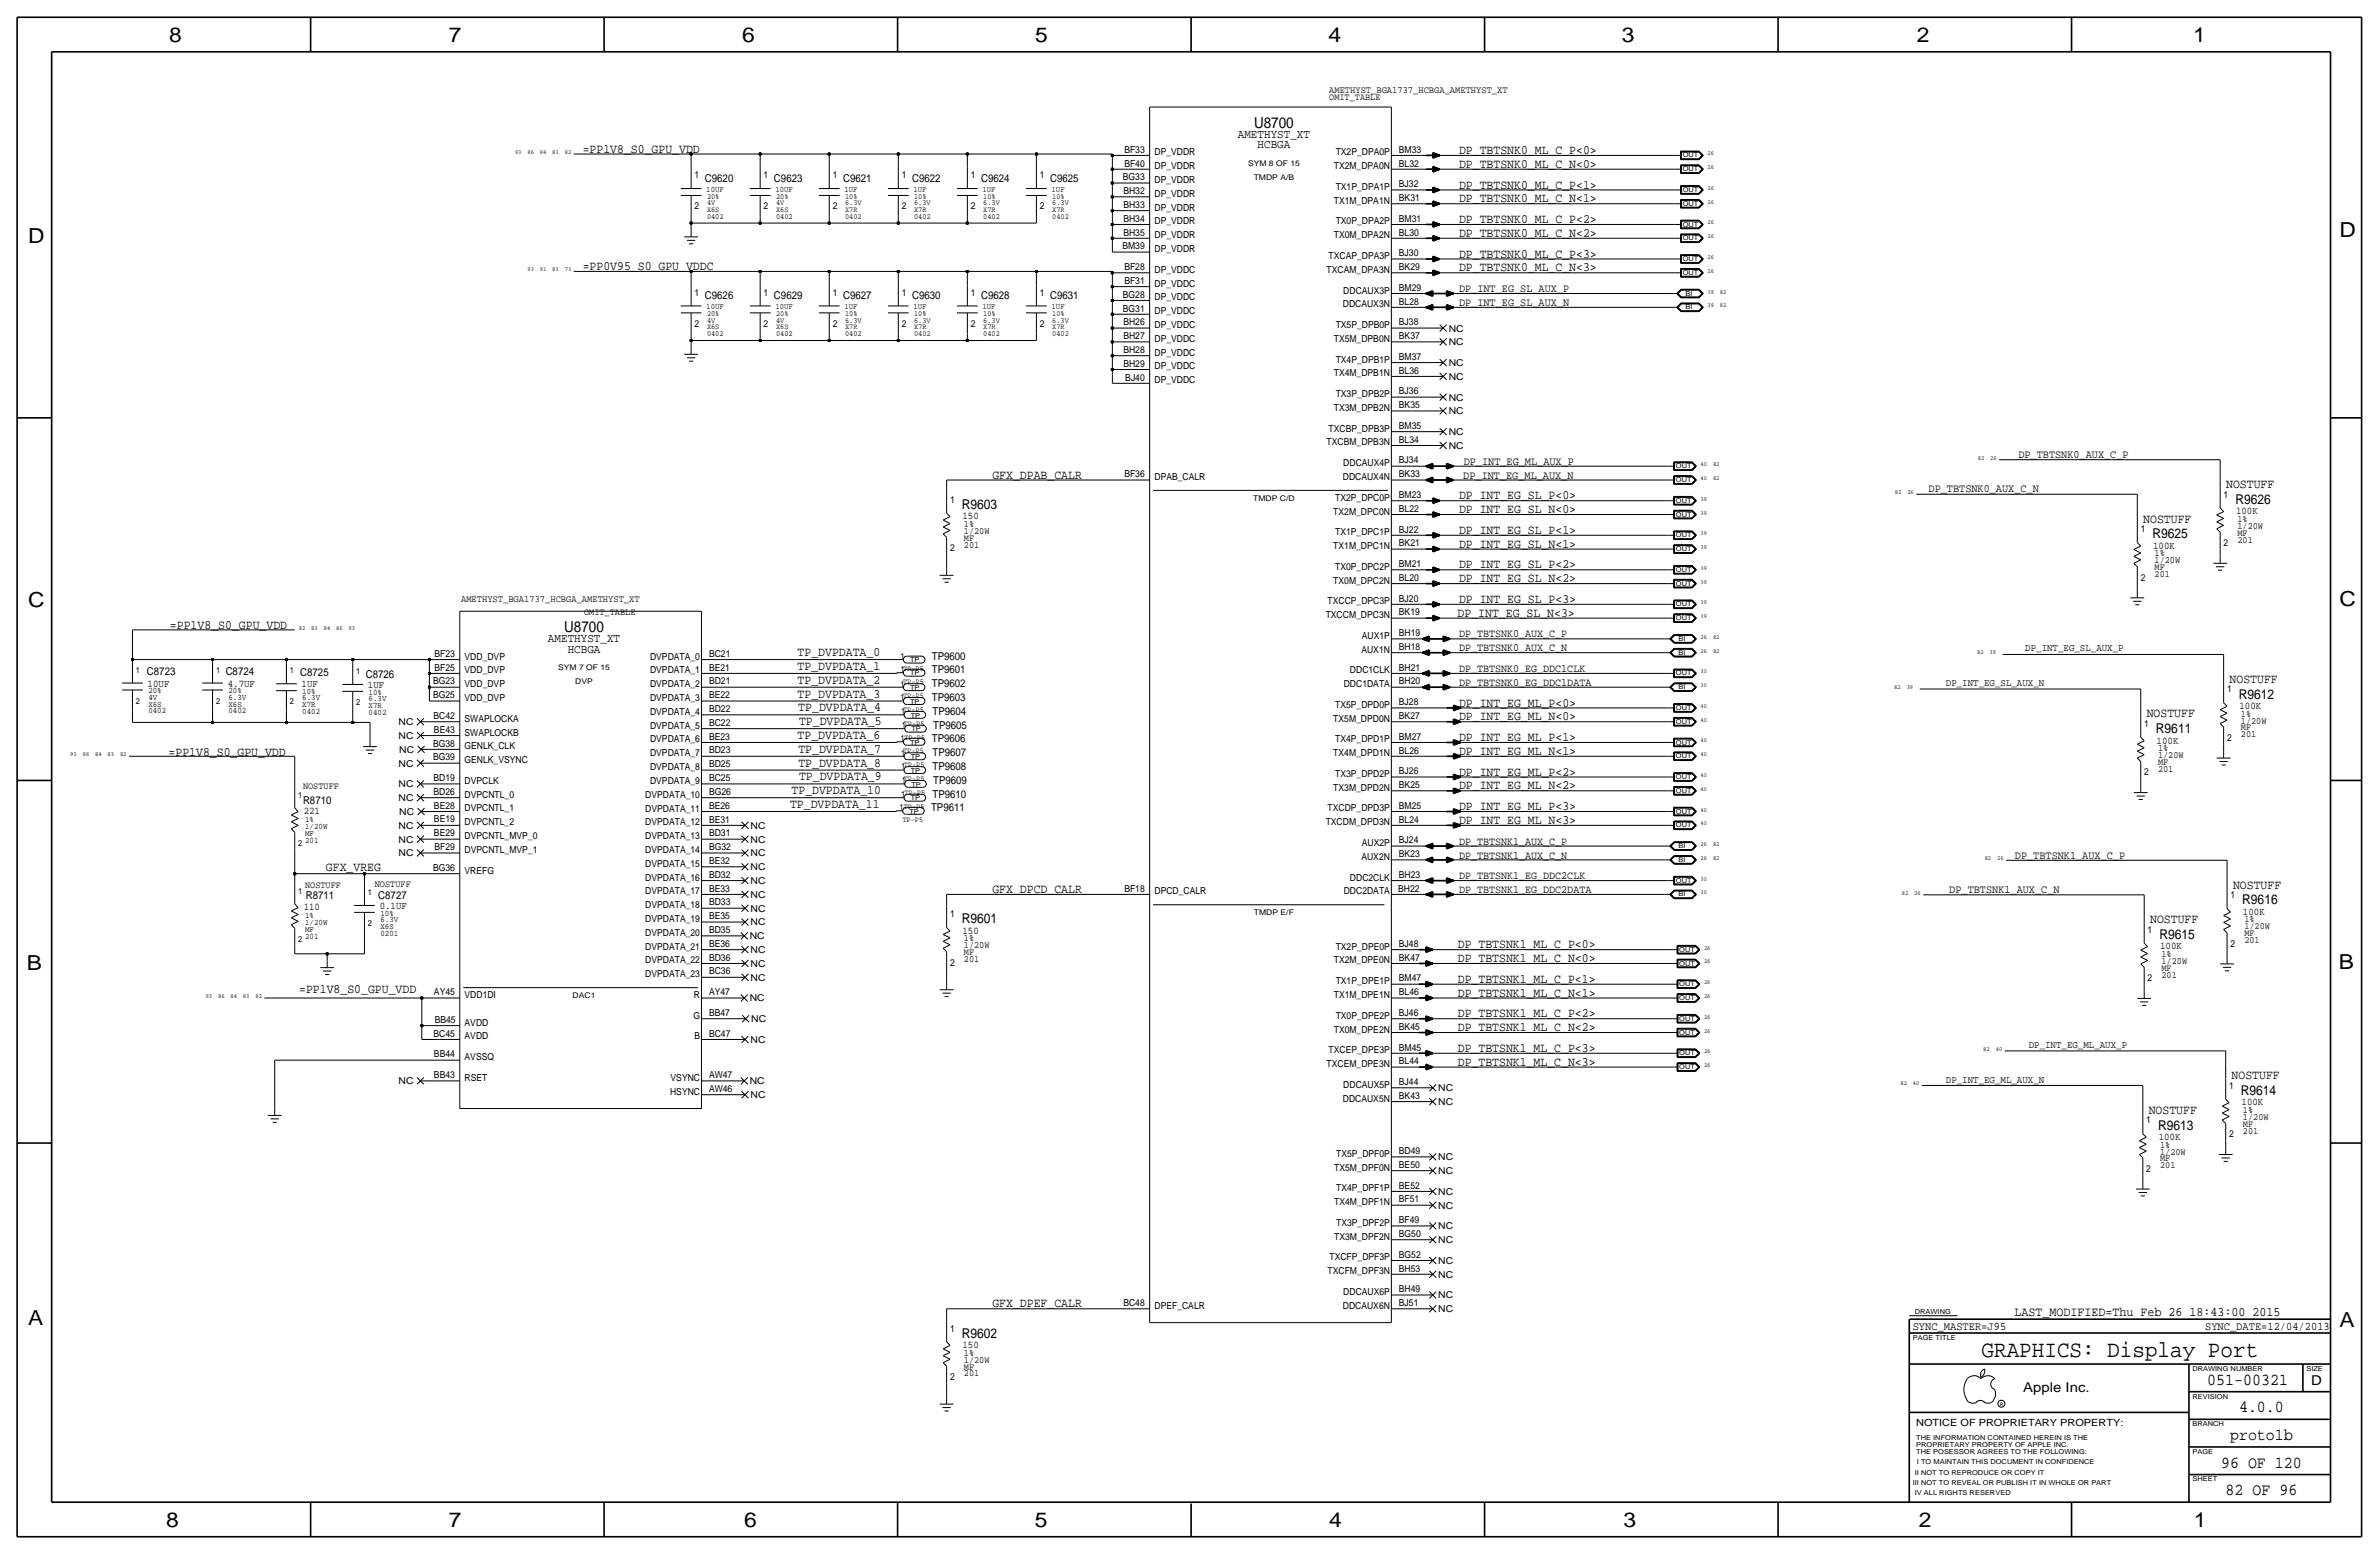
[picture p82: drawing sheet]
<svg xmlns="http://www.w3.org/2000/svg" width="875mm" height="572mm" viewBox="0 0 875 572" stroke-linecap="round" stroke-linejoin="round" font-family="sans-serif">
<defs><g id="words">
<text font-size="8.6" x="728.8" y="499.1">GRAPHICS: Display Port</text>
<g font-size="7.6">
<text x="62.2" y="15.5">8</text>
<text x="165" y="15.5">7</text>
<text x="273" y="15.5">6</text>
<text x="380.7" y="15.5">5</text>
<text x="488.6" y="15.5">4</text>
<text x="596.6" y="15.5">3</text>
<text x="705.1" y="15.5">2</text>
<text x="806.7" y="15.5">1</text>
<text x="10.4" y="89.4">D</text>
<text x="860.5" y="87.1">D</text>
<text x="10.4" y="223.3">C</text>
<text x="860.5" y="222.8">C</text>
<text x="9.8" y="356.6">B</text>
<text x="860.2" y="356.4">B</text>
<text x="10.4" y="487.4">A</text>
<text x="860.5" y="488.2">A</text>
<text x="61.2" y="561.6">8</text>
<text x="165" y="561.6">7</text>
<text x="273.8" y="561.6">6</text>
<text x="380.7" y="561.6">5</text>
<text x="488.9" y="561.6">4</text>
<text x="597.1" y="561.6">3</text>
<text x="705.8" y="561.6">2</text>
<text x="806.9" y="561.6">1</text>
</g>
<g font-size="6.2">
<text x="811.9" y="509.3">051-00321</text>
<text x="823.6" y="519.4">4.0.0</text>
<text x="820.3" y="529.6">proto1b</text>
<text x="817" y="539.8">96 OF 120</text>
<text x="818.6" y="549.9">82 OF 96</text>
</g>
<g font-size="5.6">
<text x="461.3" y="47">U8700</text>
<text x="207.5" y="232.4">U8700</text>
</g>
<g font-size="5">
<text x="822.2" y="185.3">R9626</text>
<text x="353.8" y="187.2">R9603</text>
<text x="791.7" y="198">R9625</text>
<text x="823.5" y="256.9">R9612</text>
<text x="793" y="269.6">R9611</text>
<text x="824.7" y="332.6">R9616</text>
<text x="353.8" y="339.6">R9601</text>
<text x="794.3" y="345.3">R9615</text>
<text x="824.2" y="402.7">R9614</text>
<text x="793.7" y="415.4">R9613</text>
<text x="353.8" y="492">R9602</text>
<text x="850.1" y="509.3">D</text>
<text x="744.2" y="511.8">Apple Inc.</text>
</g>
<text font-size="4.8" x="741" y="483.9">LAST_MODIFIED=Thu Feb 26 18:43:00 2015</text>
<g font-size="4.7">
<text x="214.3" y="56.1">=PP1V8_S0_GPU_VDD</text>
<text x="536.7" y="56.6">DP_TBTSNK0_ML_C_P&lt;0&gt;</text>
<text x="536.7" y="61.7">DP_TBTSNK0_ML_C_N&lt;0&gt;</text>
<text x="536.7" y="69.3">DP_TBTSNK0_ML_C_P&lt;1&gt;</text>
<text x="536.7" y="74.4">DP_TBTSNK0_ML_C_N&lt;1&gt;</text>
<text x="536.7" y="82">DP_TBTSNK0_ML_C_P&lt;2&gt;</text>
<text x="536.7" y="87.1">DP_TBTSNK0_ML_C_N&lt;2&gt;</text>
<text x="536.7" y="94.7">DP_TBTSNK0_ML_C_P&lt;3&gt;</text>
<text x="214.3" y="99.3">=PP0V95_S0_GPU_VDDC</text>
<text x="536.7" y="99.8">DP_TBTSNK0_ML_C_N&lt;3&gt;</text>
<text x="365" y="176">GFX_DPAB_CALR</text>
<text x="818.8" y="179.5">NOSTUFF</text>
<text x="536.7" y="183.6">DP_INT_EG_SL_P&lt;0&gt;</text>
<text x="536.7" y="188.7">DP_INT_EG_SL_N&lt;0&gt;</text>
<text x="536.7" y="196.3">DP_INT_EG_SL_P&lt;1&gt;</text>
<text x="788.3" y="192.2">NOSTUFF</text>
<text x="536.7" y="201.4">DP_INT_EG_SL_N&lt;1&gt;</text>
<text x="536.7" y="209">DP_INT_EG_SL_P&lt;2&gt;</text>
<text x="536.7" y="214.1">DP_INT_EG_SL_N&lt;2&gt;</text>
<text x="536.7" y="221.7">DP_INT_EG_SL_P&lt;3&gt;</text>
<text x="536.1" y="226.8">DP_INT_EG_SL_N&lt;3&gt;</text>
<text x="62.5" y="231.4">=PP1V8_S0_GPU_VDD</text>
<text x="293.4" y="241.3">TP_DVPDATA_0</text>
<text x="293.4" y="251.5">TP_DVPDATA_2</text>
<text x="293.4" y="246.4">TP_DVPDATA_1</text>
<text x="820.1" y="251.1">NOSTUFF</text>
<text x="293.4" y="256.5">TP_DVPDATA_3</text>
<text x="293.6" y="261.6">TP_DVPDATA_4</text>
<text x="536.7" y="259.8">DP_INT_EG_ML_P&lt;0&gt;</text>
<text x="789.6" y="263.8">NOSTUFF</text>
<text x="293.9" y="266.7">TP_DVPDATA_5</text>
<text x="536.7" y="264.9">DP_INT_EG_ML_N&lt;0&gt;</text>
<text x="293.4" y="271.8">TP_DVPDATA_6</text>
<text x="536.7" y="272.5">DP_INT_EG_ML_P&lt;1&gt;</text>
<text x="62" y="277.9">=PP1V8_S0_GPU_VDD</text>
<text x="293.6" y="276.9">TP_DVPDATA_7</text>
<text x="293.6" y="281.9">TP_DVPDATA_8</text>
<text x="536.7" y="277.6">DP_INT_EG_ML_N&lt;1&gt;</text>
<text x="293.9" y="287">TP_DVPDATA_9</text>
<text x="536.7" y="285.2">DP_INT_EG_ML_P&lt;2&gt;</text>
<text x="291.1" y="292.1">TP_DVPDATA_10</text>
<text x="536.7" y="290.3">DP_INT_EG_ML_N&lt;2&gt;</text>
<text x="290.6" y="297.2">TP_DVPDATA_11</text>
<text x="536.7" y="297.9">DP_INT_EG_ML_P&lt;3&gt;</text>
<text x="536.7" y="303">DP_INT_EG_ML_N&lt;3&gt;</text>
<text x="119.9" y="320.3">GFX_VREG</text>
<text x="365" y="328.4">GFX_DPCD_CALR</text>
<text x="821.3" y="326.8">NOSTUFF</text>
<text x="790.9" y="339.5">NOSTUFF</text>
<text x="536.2" y="348.7">DP_TBTSNK1_ML_C_P&lt;0&gt;</text>
<text x="536.2" y="353.8">DP_TBTSNK1_ML_C_N&lt;0&gt;</text>
<text x="110" y="365.3">=PP1V8_S0_GPU_VDD</text>
<text x="536.2" y="361.4">DP_TBTSNK1_ML_C_P&lt;1&gt;</text>
<text x="536.2" y="366.5">DP_TBTSNK1_ML_C_N&lt;1&gt;</text>
<text x="536.2" y="374.1">DP_TBTSNK1_ML_C_P&lt;2&gt;</text>
<text x="536.2" y="379.2">DP_TBTSNK1_ML_C_N&lt;2&gt;</text>
<text x="536.2" y="386.8">DP_TBTSNK1_ML_C_P&lt;3&gt;</text>
<text x="536.2" y="391.9">DP_TBTSNK1_ML_C_N&lt;3&gt;</text>
<text x="820.8" y="396.9">NOSTUFF</text>
<text x="790.3" y="409.6">NOSTUFF</text>
<text x="365" y="480.8">GFX_DPEF_CALR</text>
</g>
<g font-size="4.5">
<text x="455.3" y="50.8">AMETHYST_XT</text>
<text x="462.5" y="54.6">HCBGA</text>
<text x="201.6" y="236.2">AMETHYST_XT</text>
<text x="208.8" y="240">HCBGA</text>
</g>
<g font-size="4.3">
<text x="703.5" y="488.9">SYNC_MASTER=J95</text>
<text x="811.1" y="488.9">SYNC_DATE=12/04/2013</text>
</g>
<g font-size="4.2">
<text x="536.7" y="107.4">DP_INT_EG_SL_AUX_P</text>
<text x="536.7" y="112.5">DP_INT_EG_SL_AUX_N</text>
<text x="538.4" y="170.9">DP_INT_EG_ML_AUX_P</text>
<text x="742.4" y="168.4">DP_TBTSNK0_AUX_C_P</text>
<text x="538.2" y="176">DP_INT_EG_ML_AUX_N</text>
<text x="709.4" y="181.1">DP_TBTSNK0_AUX_C_N</text>
<text x="741.1" y="315.7">DP_TBTSNK1_AUX_C_P</text>
<text x="717" y="328.4">DP_TBTSNK1_AUX_C_N</text>
</g>
<g font-size="4.1">
<text x="536.7" y="239.5">DP_TBTSNK0_AUX_C_N</text>
<text x="536.7" y="234.4">DP_TBTSNK0_AUX_C_P</text>
<text x="536.7" y="247.1">DP_TBTSNK0_EG_DDC1CLK</text>
<text x="536.7" y="252.2">DP_TBTSNK0_EG_DDC1DATA</text>
<text x="536.7" y="310.6">DP_TBTSNK1_AUX_C_P</text>
<text x="536.7" y="315.7">DP_TBTSNK1_AUX_C_N</text>
<text x="536.7" y="323.3">DP_TBTSNK1_EG_DDC2CLK</text>
<text x="536.7" y="328.4">DP_TBTSNK1_EG_DDC2DATA</text>
</g>
<g font-size="4">
<text x="259.3" y="66.8">C9620</text>
<text x="284.7" y="66.8">C9623</text>
<text x="310.1" y="66.8">C9621</text>
<text x="335.5" y="66.8">C9622</text>
<text x="360.9" y="66.8">C9624</text>
<text x="386.3" y="66.8">C9625</text>
<text x="259.3" y="110">C9626</text>
<text x="284.7" y="110">C9629</text>
<text x="310.1" y="110">C9627</text>
<text x="335.5" y="110">C9630</text>
<text x="360.9" y="110">C9628</text>
<text x="386.3" y="110">C9631</text>
<text x="342.7" y="242.6">TP9600</text>
<text x="54.1" y="248.4">C8723</text>
<text x="83" y="248.4">C8724</text>
<text x="110.4" y="248.7">C8725</text>
<text x="134.6" y="249.4">C8726</text>
<text x="342.7" y="247.4">TP9601</text>
<text x="342.7" y="257.8">TP9603</text>
<text x="342.7" y="252.7">TP9602</text>
<text x="343" y="262.9">TP9604</text>
<text x="343.2" y="268">TP9605</text>
<text x="342.7" y="272.8">TP9606</text>
<text x="343" y="278.1">TP9607</text>
<text x="343" y="283.2">TP9608</text>
<text x="343" y="293.4">TP9610</text>
<text x="343.2" y="288.3">TP9609</text>
<text x="111.5" y="295.7">R8710</text>
<text x="342.5" y="298.2">TP9611</text>
<text x="112.5" y="330.7">R8711</text>
<text x="139.1" y="330.5">C8727</text>
</g>
<g font-size="3.8">
<text x="354" y="191">150</text>
<text x="822.5" y="189.1">100K</text>
<text x="792" y="201.8">100K</text>
<text x="744.9" y="239.5">DP_INT_EG_SL_AUX_P</text>
<text x="54.3" y="252.5">10UF</text>
<text x="83.8" y="252.5">4.7UF</text>
<text x="110.9" y="252.7">1UF</text>
<text x="135.3" y="253">1UF</text>
<text x="715.7" y="252.2">DP_INT_EG_SL_AUX_N</text>
<text x="823.7" y="260.8">100K</text>
<text x="793.2" y="273.5">100K</text>
<text x="111.7" y="299.5">221</text>
<text x="111.7" y="334.8">110</text>
<text x="139.6" y="334.3">0.1UF</text>
<text x="825" y="336.4">100K</text>
<text x="354" y="343.4">150</text>
<text x="794.5" y="349.1">100K</text>
<text x="746.2" y="385.6">DP_INT_EG_ML_AUX_P</text>
<text x="715.7" y="398.3">DP_INT_EG_ML_AUX_N</text>
<text x="824.5" y="406.6">100K</text>
<text x="794" y="419.3">100K</text>
<text x="354" y="495.8">150</text>
</g>
<text font-size="3.7" x="704.8" y="524.5">NOTICE OF PROPRIETARY PROPERTY:</text>
<g font-size="3.6">
<text x="488.9" y="34.3">AMETHYST_BGA1737_HCBGA_AMETHYST_XT</text>
<text x="169.6" y="221.5">AMETHYST_BGA1737_HCBGA_AMETHYST_XT</text>
</g>
<g font-size="3.5">
<text x="488.9" y="36.8">OMIT_TABLE</text>
<text x="413.6" y="56.2">BF33</text>
<text x="424.6" y="57.1">DP_VDDR</text>
<text x="491.3" y="57.2">TX2P_DPA0P</text>
<text x="514.6" y="56.2">BM33</text>
<text x="255.5" y="65.5">1</text>
<text x="280.9" y="65.5">1</text>
<text x="306.3" y="65.5">1</text>
<text x="331.7" y="65.5">1</text>
<text x="357.1" y="65.5">1</text>
<text x="382.5" y="65.5">1</text>
<text x="413.6" y="61.2">BF40</text>
<text x="424.6" y="62.2">DP_VDDR</text>
<text x="490.6" y="62.2">TX2M_DPA0N</text>
<text x="514.6" y="61.2">BL32</text>
<text x="413" y="66.3">BG33</text>
<text x="413.2" y="71.4">BH32</text>
<text x="424.6" y="67.3">DP_VDDR</text>
<text x="491.3" y="69.9">TX1P_DPA1P</text>
<text x="514.6" y="68.9">BJ32</text>
<text x="255.5" y="77">2</text>
<text x="280.9" y="77">2</text>
<text x="306.3" y="77">2</text>
<text x="331.7" y="77">2</text>
<text x="357.1" y="77">2</text>
<text x="382.5" y="77">2</text>
<text x="413.2" y="76.5">BH33</text>
<text x="424.6" y="72.4">DP_VDDR</text>
<text x="424.6" y="77.5">DP_VDDR</text>
<text x="490.6" y="74.9">TX1M_DPA1N</text>
<text x="514.6" y="73.9">BK31</text>
<text x="413.2" y="81.6">BH34</text>
<text x="424.6" y="82.5">DP_VDDR</text>
<text x="491.3" y="82.5">TX0P_DPA2P</text>
<text x="514.6" y="81.6">BM31</text>
<text x="413.2" y="86.6">BH35</text>
<text x="424.6" y="87.6">DP_VDDR</text>
<text x="490.6" y="87.6">TX0M_DPA2N</text>
<text x="514.6" y="86.6">BL30</text>
<text x="412.9" y="91.7">BM39</text>
<text x="424.6" y="92.7">DP_VDDR</text>
<text x="488.7" y="95.2">TXCAP_DPA3P</text>
<text x="514.6" y="94.2">BJ30</text>
<text x="413.6" y="99.3">BF28</text>
<text x="424.6" y="100.3">DP_VDDC</text>
<text x="488" y="100.3">TXCAM_DPA3N</text>
<text x="514.6" y="99.3">BK29</text>
<text x="413.6" y="104.4">BF31</text>
<text x="424.6" y="105.4">DP_VDDC</text>
<text x="494.1" y="107.9">DDCAUX3P</text>
<text x="514.6" y="106.9">BM29</text>
<text x="255.5" y="108.7">1</text>
<text x="280.9" y="108.7">1</text>
<text x="306.3" y="108.7">1</text>
<text x="331.7" y="108.7">1</text>
<text x="357.1" y="108.7">1</text>
<text x="382.5" y="108.7">1</text>
<text x="413" y="109.5">BG28</text>
<text x="424.6" y="110.5">DP_VDDC</text>
<text x="493.9" y="113">DDCAUX3N</text>
<text x="514.6" y="112">BL28</text>
<text x="413" y="114.6">BG31</text>
<text x="413.2" y="119.6">BH26</text>
<text x="424.6" y="115.6">DP_VDDC</text>
<text x="514.6" y="119.6">BJ38</text>
<text x="255.5" y="120.1">2</text>
<text x="280.9" y="120.1">2</text>
<text x="306.3" y="120.1">2</text>
<text x="331.7" y="120.1">2</text>
<text x="357.1" y="120.1">2</text>
<text x="382.5" y="120.1">2</text>
<text x="413.2" y="124.7">BH27</text>
<text x="424.6" y="125.7">DP_VDDC</text>
<text x="424.6" y="120.6">DP_VDDC</text>
<text x="490.6" y="125.7">TX5M_DPB0N</text>
<text x="491.3" y="120.6">TX5P_DPB0P</text>
<text x="514.6" y="124.7">BK37</text>
<text x="532.8" y="121.9">NC</text>
<text x="413.2" y="129.8">BH28</text>
<text x="424.6" y="130.8">DP_VDDC</text>
<text x="532.8" y="127">NC</text>
<text x="413.2" y="134.9">BH29</text>
<text x="424.6" y="135.9">DP_VDDC</text>
<text x="491.3" y="133.3">TX4P_DPB1P</text>
<text x="514.6" y="132.3">BM37</text>
<text x="514.6" y="137.4">BL36</text>
<text x="532.8" y="134.6">NC</text>
<text x="413.9" y="140">BJ40</text>
<text x="424.6" y="141">DP_VDDC</text>
<text x="490.6" y="138.4">TX4M_DPB1N</text>
<text x="532.8" y="139.7">NC</text>
<text x="491.3" y="146">TX3P_DPB2P</text>
<text x="514.6" y="145">BJ36</text>
<text x="532.8" y="147.3">NC</text>
<text x="490.6" y="151.1">TX3M_DPB2N</text>
<text x="514.6" y="150.1">BK35</text>
<text x="532.8" y="152.4">NC</text>
<text x="488.7" y="158.7">TXCBP_DPB3P</text>
<text x="514.6" y="157.7">BM35</text>
<text x="532.8" y="160">NC</text>
<text x="488" y="163.8">TXCBM_DPB3N</text>
<text x="514.6" y="162.8">BL34</text>
<text x="532.8" y="165.1">NC</text>
<text x="494.1" y="171.4">DDCAUX4P</text>
<text x="514.6" y="170.4">BJ34</text>
<text x="413.6" y="175.5">BF36</text>
<text x="424.6" y="176.5">DPAB_CALR</text>
<text x="493.9" y="176.5">DDCAUX4N</text>
<text x="514.6" y="175.5">BK33</text>
<text x="349.5" y="184.9">1</text>
<text x="491.1" y="184.1">TX2P_DPC0P</text>
<text x="514.6" y="183.2">BM23</text>
<text x="817.9" y="183">1</text>
<text x="490.4" y="189.2">TX2M_DPC0N</text>
<text x="514.6" y="188.2">BL22</text>
<text x="823" y="191.9">1%</text>
<text x="354.5" y="193.8">1%</text>
<text x="354.5" y="196.3">1/20W</text>
<text x="491.1" y="196.8">TX1P_DPC1P</text>
<text x="514.6" y="195.9">BJ22</text>
<text x="787.4" y="195.7">1</text>
<text x="823" y="194.5">1/20W</text>
<text x="823" y="197">MF</text>
<text x="349.5" y="202.7">2</text>
<text x="354.5" y="198.9">MF</text>
<text x="354.5" y="201.4">201</text>
<text x="490.4" y="201.9">TX1M_DPC1N</text>
<text x="514.6" y="200.9">BK21</text>
<text x="817.9" y="200.8">2</text>
<text x="823" y="199.5">201</text>
<text x="491.1" y="209.5">TX0P_DPC2P</text>
<text x="514.6" y="208.6">BM21</text>
<text x="792.5" y="204.6">1%</text>
<text x="792.5" y="209.7">MF</text>
<text x="792.5" y="207.2">1/20W</text>
<text x="490.4" y="214.6">TX0M_DPC2N</text>
<text x="514.6" y="213.6">BL20</text>
<text x="787.4" y="213.5">2</text>
<text x="792.5" y="212.2">201</text>
<text x="514.6" y="221.2">BJ20</text>
<text x="214.8" y="226.1">OMIT_TABLE</text>
<text x="487.6" y="227.3">TXCCM_DPC3N</text>
<text x="488.3" y="222.2">TXCCP_DPC3P</text>
<text x="514.6" y="226.3">BK19</text>
<text x="514.6" y="233.9">BH19</text>
<text x="500.9" y="234.9">AUX1P</text>
<text x="514.6" y="239">BH18</text>
<text x="159.8" y="241.5">BF23</text>
<text x="170.9" y="242.5">VDD_DVP</text>
<text x="239.1" y="242.6">DVPDATA_0</text>
<text x="260.8" y="241.6">BC21</text>
<text x="500.7" y="240">AUX1N</text>
<text x="159.3" y="251.7">BG23</text>
<text x="159.8" y="246.6">BF25</text>
<text x="170.9" y="247.6">VDD_DVP</text>
<text x="239.1" y="247.6">DVPDATA_1</text>
<text x="260.8" y="251.7">BD21</text>
<text x="260.8" y="246.6">BE21</text>
<text x="496.5" y="247.6">DDC1CLK</text>
<text x="514.6" y="251.7">BH20</text>
<text x="514.6" y="246.6">BH21</text>
<text x="159.3" y="256.8">BG25</text>
<text x="170.9" y="257.8">VDD_DVP</text>
<text x="170.9" y="252.7">VDD_DVP</text>
<text x="239.1" y="257.8">DVPDATA_3</text>
<text x="239.1" y="252.7">DVPDATA_2</text>
<text x="260.8" y="256.8">BE22</text>
<text x="494.3" y="252.7">DDC1DATA</text>
<text x="819.1" y="254.7">1</text>
<text x="239.1" y="262.9">DVPDATA_4</text>
<text x="260.8" y="261.9">BD22</text>
<text x="491.1" y="260.3">TX5P_DPD0P</text>
<text x="514.6" y="259.3">BJ28</text>
<text x="824.2" y="263.5">1%</text>
<text x="146.6" y="266.7">NC</text>
<text x="159.5" y="264.4">BC42</text>
<text x="159.6" y="269.5">BE43</text>
<text x="170.9" y="265.4">SWAPLOCKA</text>
<text x="239.1" y="268">DVPDATA_5</text>
<text x="260.8" y="266.9">BC22</text>
<text x="490.4" y="265.4">TX5M_DPD0N</text>
<text x="514.6" y="264.4">BK27</text>
<text x="788.7" y="267.4">1</text>
<text x="824.2" y="266.1">1/20W</text>
<text x="824.2" y="268.6">MF</text>
<text x="146.6" y="271.8">NC</text>
<text x="159.3" y="274.6">BG38</text>
<text x="170.9" y="275.6">GENLK_CLK</text>
<text x="170.9" y="270.5">SWAPLOCKB</text>
<text x="239.1" y="273">DVPDATA_6</text>
<text x="260.8" y="272">BE23</text>
<text x="491.1" y="273">TX4P_DPD1P</text>
<text x="514.6" y="272">BM27</text>
<text x="819.1" y="272.4">2</text>
<text x="824.2" y="271.2">201</text>
<text x="146.6" y="281.9">NC</text>
<text x="146.8" y="276.9">NC</text>
<text x="159.3" y="279.6">BG39</text>
<text x="170.9" y="280.7">GENLK_VSYNC</text>
<text x="239.1" y="278.1">DVPDATA_7</text>
<text x="260.8" y="277.1">BD23</text>
<text x="490.4" y="278.1">TX4M_DPD1N</text>
<text x="514.6" y="277.1">BL26</text>
<text x="793.7" y="278.8">1/20W</text>
<text x="793.7" y="276.3">1%</text>
<text x="793.7" y="281.3">MF</text>
<text x="159.5" y="287.2">BD19</text>
<text x="239.1" y="283.2">DVPDATA_8</text>
<text x="260.8" y="287.3">BC25</text>
<text x="260.8" y="282.2">BD25</text>
<text x="491.1" y="285.7">TX3P_DPD2P</text>
<text x="514.6" y="284.7">BJ26</text>
<text x="788.7" y="285.1">2</text>
<text x="793.7" y="283.9">201</text>
<text x="111.5" y="290.3">NOSTUFF</text>
<text x="146.6" y="289.6">NC</text>
<text x="159.5" y="292.3">BD26</text>
<text x="170.9" y="293.4">DVPCNTL_0</text>
<text x="170.9" y="288.3">DVPCLK</text>
<text x="237.4" y="293.4">DVPDATA_10</text>
<text x="239.1" y="288.3">DVPDATA_9</text>
<text x="260.8" y="292.4">BG26</text>
<text x="490.4" y="290.8">TX3M_DPD2N</text>
<text x="514.6" y="289.8">BK25</text>
<text x="146.6" y="294.6">NC</text>
<text x="146.8" y="299.7">NC</text>
<text x="159.6" y="297.4">BE28</text>
<text x="170.9" y="298.4">DVPCNTL_1</text>
<text x="237.4" y="298.4">DVPDATA_11</text>
<text x="260.8" y="297.4">BE26</text>
<text x="488.3" y="298.4">TXCDP_DPD3P</text>
<text x="514.6" y="297.4">BM25</text>
<text x="146.6" y="304.8">NC</text>
<text x="159.6" y="302.5">BE19</text>
<text x="170.9" y="303.5">DVPCNTL_2</text>
<text x="237.4" y="303.5">DVPDATA_12</text>
<text x="260.8" y="302.5">BE31</text>
<text x="276" y="304.8">NC</text>
<text x="487.6" y="303.5">TXCDM_DPD3N</text>
<text x="514.6" y="302.5">BL24</text>
<text x="146.6" y="309.9">NC</text>
<text x="159.6" y="307.6">BE29</text>
<text x="170.9" y="308.6">DVPCNTL_MVP_0</text>
<text x="237.4" y="308.6">DVPDATA_13</text>
<text x="260.8" y="307.6">BD31</text>
<text x="276" y="309.9">NC</text>
<text x="500.9" y="311.1">AUX2P</text>
<text x="514.6" y="310.1">BJ24</text>
<text x="146.6" y="315">NC</text>
<text x="159.8" y="312.6">BF29</text>
<text x="170.9" y="313.7">DVPCNTL_MVP_1</text>
<text x="237.4" y="313.7">DVPDATA_14</text>
<text x="260.8" y="317.7">BE32</text>
<text x="260.8" y="312.6">BG32</text>
<text x="276" y="315">NC</text>
<text x="500.7" y="316.2">AUX2N</text>
<text x="514.6" y="315.2">BK23</text>
<text x="159.3" y="320.3">BG36</text>
<text x="170.9" y="321.3">VREFG</text>
<text x="237.4" y="318.8">DVPDATA_15</text>
<text x="237.4" y="323.9">DVPDATA_16</text>
<text x="260.8" y="322.8">BD32</text>
<text x="276" y="320">NC</text>
<text x="496.5" y="323.8">DDC2CLK</text>
<text x="514.6" y="322.8">BH23</text>
<text x="112.2" y="326.4">NOSTUFF</text>
<text x="137.9" y="326.1">NOSTUFF</text>
<text x="237.4" y="328.9">DVPDATA_17</text>
<text x="260.8" y="327.9">BE33</text>
<text x="276" y="325.1">NC</text>
<text x="413.6" y="327.9">BF18</text>
<text x="424.6" y="328.9">DPCD_CALR</text>
<text x="494.3" y="328.9">DDC2DATA</text>
<text x="514.3" y="328.2">BH22</text>
<text x="237.4" y="334">DVPDATA_18</text>
<text x="260.8" y="333">BD33</text>
<text x="276" y="335.3">NC</text>
<text x="276" y="330.2">NC</text>
<text x="820.4" y="330.4">1</text>
<text x="237.4" y="339.1">DVPDATA_19</text>
<text x="260.8" y="338">BE35</text>
<text x="276" y="340.4">NC</text>
<text x="349.5" y="337.3">1</text>
<text x="825.5" y="341.8">1/20W</text>
<text x="825.5" y="339.2">1%</text>
<text x="237.4" y="344.2">DVPDATA_20</text>
<text x="260.8" y="343.1">BD35</text>
<text x="275.8" y="345.4">NC</text>
<text x="354.5" y="346.2">1%</text>
<text x="789.9" y="343.1">1</text>
<text x="825.5" y="346.9">201</text>
<text x="825.5" y="344.3">MF</text>
<text x="237.4" y="349.3">DVPDATA_21</text>
<text x="260.8" y="353.3">BD36</text>
<text x="260.8" y="348.2">BE36</text>
<text x="276" y="350.5">NC</text>
<text x="354.5" y="351.3">MF</text>
<text x="354.5" y="348.7">1/20W</text>
<text x="354.5" y="353.8">201</text>
<text x="491.3" y="349.2">TX2P_DPE0P</text>
<text x="514.6" y="348.2">BJ48</text>
<text x="514.6" y="353.3">BK47</text>
<text x="795" y="351.9">1%</text>
<text x="820.4" y="348.1">2</text>
<text x="237.4" y="359.4">DVPDATA_23</text>
<text x="237.4" y="354.3">DVPDATA_22</text>
<text x="260.8" y="358.4">BC36</text>
<text x="276" y="355.6">NC</text>
<text x="349.5" y="355.1">2</text>
<text x="490.6" y="354.3">TX2M_DPE0N</text>
<text x="795" y="359.6">201</text>
<text x="795" y="354.5">1/20W</text>
<text x="795" y="357">MF</text>
<text x="159.6" y="366">AY45</text>
<text x="260.8" y="366">AY47</text>
<text x="276" y="360.7">NC</text>
<text x="491.3" y="361.9">TX1P_DPE1P</text>
<text x="514.6" y="361">BM47</text>
<text x="789.9" y="360.8">2</text>
<text x="170.9" y="367">VDD1DI</text>
<text x="255.2" y="367">R</text>
<text x="275.8" y="368.3">NC</text>
<text x="490.6" y="367">TX1M_DPE1N</text>
<text x="514.6" y="366">BL46</text>
<text x="159.9" y="376.1">BB45</text>
<text x="170.9" y="377.2">AVDD</text>
<text x="255.1" y="374.7">G</text>
<text x="260.8" y="373.6">BB47</text>
<text x="276.3" y="375.9">NC</text>
<text x="491.3" y="374.6">TX0P_DPE2P</text>
<text x="514.6" y="373.7">BJ46</text>
<text x="159.5" y="381.2">BC45</text>
<text x="170.9" y="382.3">AVDD</text>
<text x="255.4" y="382.3">B</text>
<text x="260.8" y="381.2">BC47</text>
<text x="276" y="383.5">NC</text>
<text x="490.6" y="379.7">TX0M_DPE2N</text>
<text x="514.6" y="378.7">BK45</text>
<text x="159.6" y="388.8">BB44</text>
<text x="170.9" y="389.9">AVSSQ</text>
<text x="488.7" y="387.3">TXCEP_DPE3P</text>
<text x="514.6" y="386.3">BM45</text>
<text x="488" y="392.4">TXCEM_DPE3N</text>
<text x="514.6" y="391.4">BL44</text>
<text x="146.6" y="398.8">NC</text>
<text x="159.6" y="396.5">BB43</text>
<text x="170.9" y="397.5">RSET</text>
<text x="246.6" y="397.5">VSYNC</text>
<text x="260.8" y="396.5">AW47</text>
<text x="260.8" y="401.6">AW46</text>
<text x="275.8" y="398.8">NC</text>
<text x="494.1" y="400">DDCAUX5P</text>
<text x="514.6" y="399">BJ44</text>
<text x="529" y="401.3">NC</text>
<text x="819.9" y="400.5">1</text>
<text x="246.5" y="402.6">HSYNC</text>
<text x="276" y="403.9">NC</text>
<text x="493.9" y="405.1">DDCAUX5N</text>
<text x="514.6" y="404.1">BK43</text>
<text x="529" y="406.4">NC</text>
<text x="789.4" y="413.2">1</text>
<text x="825" y="411.9">1/20W</text>
<text x="825" y="409.3">1%</text>
<text x="819.9" y="418.2">2</text>
<text x="825" y="417">201</text>
<text x="825" y="414.4">MF</text>
<text x="491.5" y="425.4">TX5P_DPF0P</text>
<text x="514.6" y="424.4">BD49</text>
<text x="794.5" y="422">1%</text>
<text x="794.5" y="424.6">1/20W</text>
<text x="490.8" y="430.5">TX5M_DPF0N</text>
<text x="514.6" y="429.5">BE50</text>
<text x="529" y="431.8">NC</text>
<text x="529" y="426.7">NC</text>
<text x="789.4" y="430.9">2</text>
<text x="794.5" y="429.7">201</text>
<text x="794.5" y="427.1">MF</text>
<text x="514.6" y="437.1">BE52</text>
<text x="490.8" y="443.2">TX4M_DPF1N</text>
<text x="491.5" y="438.1">TX4P_DPF1P</text>
<text x="514.6" y="442.2">BF51</text>
<text x="529" y="439.4">NC</text>
<text x="514.6" y="449.8">BF49</text>
<text x="529" y="444.5">NC</text>
<text x="490.8" y="455.9">TX3M_DPF2N</text>
<text x="491.5" y="450.8">TX3P_DPF2P</text>
<text x="514.6" y="454.9">BG50</text>
<text x="529" y="452.1">NC</text>
<text x="529" y="457.2">NC</text>
<text x="489" y="463.5">TXCFP_DPF3P</text>
<text x="514.6" y="462.5">BG52</text>
<text x="514.6" y="467.6">BH53</text>
<text x="529" y="464.8">NC</text>
<text x="488.3" y="468.6">TXCFM_DPF3N</text>
<text x="529" y="469.9">NC</text>
<text x="494.1" y="476.2">DDCAUX6P</text>
<text x="514.6" y="475.2">BH49</text>
<text x="529" y="477.5">NC</text>
<text x="413.2" y="480.3">BC48</text>
<text x="424.6" y="481.3">DPEF_CALR</text>
<text x="493.9" y="481.3">DDCAUX6N</text>
<text x="514.6" y="480.3">BJ51</text>
<text x="529" y="482.6">NC</text>
<text x="349.5" y="489.7">1</text>
<text x="354.5" y="503.7">MF</text>
<text x="354.5" y="498.6">1%</text>
<text x="354.5" y="501.1">1/20W</text>
<text x="349.5" y="507.5">2</text>
<text x="354.5" y="506.2">201</text>
</g>
<g font-size="3.1">
<text x="331.2" y="242.3">1</text>
<text x="50" y="247.4">1</text>
<text x="79.5" y="247.4">1</text>
<text x="106.6" y="247.7">1</text>
<text x="131" y="247.9">1</text>
<text x="331.2" y="247.1">1TP-P5</text>
<text x="54.6" y="257.3">4V</text>
<text x="54.6" y="255">20%</text>
<text x="84" y="255">20%</text>
<text x="84" y="257.3">6.3V</text>
<text x="111.2" y="255.3">10%</text>
<text x="111.2" y="257.6">6.3V</text>
<text x="135.6" y="257.8">6.3V</text>
<text x="135.6" y="255.5">10%</text>
<text x="331.2" y="257.6">1</text>
<text x="331.2" y="252.5">1</text>
<text x="50" y="258.8">2</text>
<text x="54.6" y="259.8">X6S</text>
<text x="54.6" y="262.4">0402</text>
<text x="79.5" y="258.8">2</text>
<text x="84" y="259.8">X6S</text>
<text x="84" y="262.4">0402</text>
<text x="106.6" y="259.1">2</text>
<text x="111.2" y="260.1">X7R</text>
<text x="111.2" y="262.6">0402</text>
<text x="131" y="259.3">2</text>
<text x="135.6" y="260.4">X7R</text>
<text x="135.6" y="262.9">0402</text>
<text x="331.4" y="262.6">1</text>
<text x="331.7" y="267.7">1</text>
<text x="331.2" y="272.5">1TP-P5</text>
<text x="331.4" y="277.9">1</text>
<text x="331.4" y="283">1</text>
<text x="109.7" y="293.4">1</text>
<text x="331.4" y="293.1">1</text>
<text x="331.7" y="288">1</text>
<text x="330.9" y="297.9">1TP-P5</text>
<text x="112.2" y="302.3">1%</text>
<text x="112.2" y="304.8">1/20W</text>
<text x="109.7" y="311.2">2</text>
<text x="112.2" y="307.3">MF</text>
<text x="112.2" y="309.9">201</text>
<text x="109.7" y="328.7">1</text>
<text x="135.3" y="329.2">1</text>
<text x="112.2" y="337.6">1%</text>
<text x="112.2" y="340.1">1/20W</text>
<text x="135.3" y="340.6">2</text>
<text x="139.9" y="341.6">X6S</text>
<text x="139.9" y="336.8">10%</text>
<text x="139.9" y="339.1">6.3V</text>
<text x="109.7" y="346.5">2</text>
<text x="112.2" y="342.6">MF</text>
<text x="112.2" y="345.2">201</text>
<text x="139.9" y="344.2">0201</text>
</g>
<g font-size="3">
<text x="259.8" y="70.6">10UF</text>
<text x="285.2" y="70.6">10UF</text>
<text x="310.6" y="70.6">1UF</text>
<text x="336" y="70.6">1UF</text>
<text x="361.4" y="70.6">1UF</text>
<text x="386.8" y="70.6">1UF</text>
<text x="259.8" y="113.8">10UF</text>
<text x="285.2" y="113.8">10UF</text>
<text x="310.6" y="113.8">1UF</text>
<text x="336" y="113.8">1UF</text>
<text x="361.4" y="113.8">1UF</text>
<text x="386.8" y="113.8">1UF</text>
</g>
<g font-size="2.9">
<text x="459" y="61">SYM 8 OF 15</text>
<text x="461.1" y="66">TMDP A/B</text>
<text x="260" y="75.4">4V</text>
<text x="260" y="78">X6S</text>
<text x="260" y="73.2">20%</text>
<text x="285.4" y="73.2">20%</text>
<text x="285.4" y="75.4">4V</text>
<text x="285.4" y="78">X6S</text>
<text x="310.8" y="73.2">10%</text>
<text x="310.8" y="78">X7R</text>
<text x="310.8" y="75.4">6.3V</text>
<text x="336.2" y="73.2">10%</text>
<text x="336.2" y="75.4">6.3V</text>
<text x="336.2" y="78">X7R</text>
<text x="361.6" y="73.2">10%</text>
<text x="361.6" y="75.4">6.3V</text>
<text x="361.6" y="78">X7R</text>
<text x="387" y="75.4">6.3V</text>
<text x="387" y="73.2">10%</text>
<text x="387" y="78">X7R</text>
<text x="260" y="80.5">0402</text>
<text x="285.4" y="80.5">0402</text>
<text x="310.8" y="80.5">0402</text>
<text x="336.2" y="80.5">0402</text>
<text x="361.6" y="80.5">0402</text>
<text x="387" y="80.5">0402</text>
<text x="260" y="116.3">20%</text>
<text x="260" y="118.6">4V</text>
<text x="285.4" y="116.3">20%</text>
<text x="285.4" y="118.6">4V</text>
<text x="310.8" y="116.3">10%</text>
<text x="310.8" y="118.6">6.3V</text>
<text x="336.2" y="116.3">10%</text>
<text x="336.2" y="118.6">6.3V</text>
<text x="361.6" y="116.3">10%</text>
<text x="361.6" y="118.6">6.3V</text>
<text x="387" y="116.3">10%</text>
<text x="387" y="118.6">6.3V</text>
<text x="260" y="121.2">X6S</text>
<text x="260" y="123.7">0402</text>
<text x="285.4" y="121.2">X6S</text>
<text x="285.4" y="123.7">0402</text>
<text x="310.8" y="123.7">0402</text>
<text x="310.8" y="121.2">X7R</text>
<text x="336.2" y="121.2">X7R</text>
<text x="336.2" y="123.7">0402</text>
<text x="361.6" y="121.2">X7R</text>
<text x="361.6" y="123.7">0402</text>
<text x="387" y="123.7">0402</text>
<text x="387" y="121.2">X7R</text>
<text x="461" y="184.1">TMDP C/D</text>
<text x="205.3" y="246.4">SYM 7 OF 15</text>
<text x="211.6" y="251.5">DVP</text>
<text x="332.2" y="251.5">TP-P5</text>
<text x="332.2" y="256.8">TP-P5</text>
<text x="332.2" y="261.9">TP-P5</text>
<text x="332.4" y="267">TP-P5</text>
<text x="332.2" y="276.9">TP-P5</text>
<text x="332.4" y="287.3">TP-P5</text>
<text x="332.4" y="282.2">TP-P5</text>
<text x="332.7" y="292.4">TP-P5</text>
<text x="331.9" y="302.3">TP-P5</text>
<text x="461.2" y="336.6">TMDP E/F</text>
<text x="210.6" y="367">DAC1</text>
</g>
<g font-size="2.5">
<text x="618.9" y="57.9">OUT</text>
<text x="618.9" y="63">OUT</text>
<text x="618.9" y="70.6">OUT</text>
<text x="618.9" y="75.7">OUT</text>
<text x="618.9" y="83.3">OUT</text>
<text x="618.9" y="88.4">OUT</text>
<text x="618.9" y="96">OUT</text>
<text x="618.9" y="101.1">OUT</text>
<text x="620" y="108.7">BI</text>
<text x="620" y="113.8">BI</text>
<text x="616.4" y="172.2">OUT</text>
<text x="616.4" y="177.3">OUT</text>
<text x="616.4" y="184.9">OUT</text>
<text x="616.4" y="190">OUT</text>
<text x="616.4" y="197.6">OUT</text>
<text x="616.4" y="202.7">OUT</text>
<text x="616.4" y="215.4">OUT</text>
<text x="616.4" y="210.3">OUT</text>
<text x="616.4" y="223">OUT</text>
<text x="616.4" y="228.1">OUT</text>
<text x="617.4" y="235.7">BI</text>
<text x="334.7" y="243.6">TP</text>
<text x="617.4" y="240.8">BI</text>
<text x="334.7" y="248.4">TP</text>
<text x="616.4" y="248.4">OUT</text>
<text x="334.7" y="253.7">TP</text>
<text x="617.4" y="253.5">BI</text>
<text x="334.7" y="258.8">TP</text>
<text x="335" y="263.9">TP</text>
<text x="616.4" y="261.1">OUT</text>
<text x="335.2" y="269">TP</text>
<text x="616.4" y="266.2">OUT</text>
<text x="334.7" y="273.8">TP</text>
<text x="616.4" y="273.8">OUT</text>
<text x="335" y="279.1">TP</text>
<text x="616.4" y="278.9">OUT</text>
<text x="335" y="284.2">TP</text>
<text x="616.4" y="286.5">OUT</text>
<text x="335.2" y="289.3">TP</text>
<text x="616.4" y="291.6">OUT</text>
<text x="334.5" y="299.2">TP</text>
<text x="335" y="294.4">TP</text>
<text x="616.4" y="299.2">OUT</text>
<text x="616.4" y="304.3">OUT</text>
<text x="617.4" y="311.9">BI</text>
<text x="617.4" y="317">BI</text>
<text x="616.4" y="324.6">OUT</text>
<text x="617.4" y="329.7">BI</text>
<text x="617.7" y="350">OUT</text>
<text x="617.7" y="355.1">OUT</text>
<text x="617.7" y="362.7">OUT</text>
<text x="617.7" y="367.8">OUT</text>
<text x="617.7" y="375.4">OUT</text>
<text x="617.7" y="380.5">OUT</text>
<text x="617.7" y="388.1">OUT</text>
<text x="617.7" y="393.2">OUT</text>
<text x="704.3" y="483.4">DRAWING</text>
<text x="703.5" y="492.8">PAGE TITLE</text>
<text x="806.4" y="504.2">DRAWING NUMBER</text>
<text x="848.3" y="504.2">SIZE</text>
<text x="806.4" y="514.4">REVISION</text>
<text x="806.4" y="524.5">BRANCH</text>
<text x="704.8" y="532.1">PROPRIETARY PROPERTY OF APPLE INC.</text>
<text x="704.8" y="529.6">THE INFORMATION CONTAINED HEREIN IS THE</text>
<text x="704.8" y="534.7">THE POSESSOR AGREES TO THE FOLLOWING:</text>
<text x="705.1" y="538.5">I TO MAINTAIN THIS DOCUMENT IN CONFIDENCE</text>
<text x="806.4" y="534.7">PAGE</text>
<text x="704.3" y="542.3">II NOT TO REPRODUCE OR COPY IT</text>
<text x="806.4" y="544.8">SHEET</text>
<text x="703.5" y="546.1">III NOT TO REVEAL OR PUBLISH IT IN WHOLE OR PART</text>
<text x="704.3" y="549.9">IV ALL RIGHTS RESERVED</text>
</g>
<g font-size="2.3">
<text x="189.4" y="56.6">93</text>
<text x="194" y="56.6">86</text>
<text x="198.6" y="56.6">84</text>
<text x="203.2" y="56.6">83</text>
<text x="207.7" y="56.6">82</text>
<text x="628" y="57.1">26</text>
<text x="628" y="62.2">26</text>
<text x="628" y="69.8">26</text>
<text x="628" y="74.9">26</text>
<text x="628" y="82.5">26</text>
<text x="628" y="87.6">26</text>
<text x="628" y="95.2">26</text>
<text x="194" y="99.8">93</text>
<text x="198.6" y="99.8">91</text>
<text x="203.2" y="99.8">83</text>
<text x="207.7" y="99.8">73</text>
<text x="628" y="100.3">26</text>
<text x="628" y="107.9">39</text>
<text x="632.6" y="107.9">82</text>
<text x="628" y="113">39</text>
<text x="632.6" y="113">82</text>
<text x="625.5" y="171.4">40</text>
<text x="630.1" y="171.4">82</text>
<text x="727.5" y="169.1">82</text>
<text x="732" y="169.1">26</text>
<text x="625.5" y="176.5">40</text>
<text x="630.1" y="176.5">82</text>
<text x="625.5" y="184.2">39</text>
<text x="697" y="181.8">82</text>
<text x="701.6" y="181.8">26</text>
<text x="625.5" y="189.2">39</text>
<text x="625.5" y="196.9">39</text>
<text x="625.5" y="201.9">39</text>
<text x="625.5" y="209.6">39</text>
<text x="625.5" y="214.6">39</text>
<text x="625.5" y="227.3">39</text>
<text x="625.5" y="222.3">39</text>
<text x="109.9" y="231.6">82</text>
<text x="114.5" y="231.6">83</text>
<text x="119.1" y="231.6">84</text>
<text x="123.7" y="231.6">86</text>
<text x="128.2" y="231.6">93</text>
<text x="625.5" y="234.9">26</text>
<text x="630.1" y="234.9">82</text>
<text x="625.5" y="240">26</text>
<text x="630.1" y="240">82</text>
<text x="727.2" y="240.7">82</text>
<text x="731.8" y="240.7">39</text>
<text x="625.5" y="247.7">30</text>
<text x="625.5" y="252.7">30</text>
<text x="696.7" y="253.4">82</text>
<text x="701.3" y="253.4">39</text>
<text x="625.5" y="260.4">40</text>
<text x="625.5" y="265.4">40</text>
<text x="625.5" y="273.1">40</text>
<text x="25.9" y="278.1">93</text>
<text x="30.4" y="278.1">86</text>
<text x="35" y="278.1">84</text>
<text x="39.6" y="278.1">83</text>
<text x="44.2" y="278.1">82</text>
<text x="625.5" y="278.1">40</text>
<text x="625.5" y="285.8">40</text>
<text x="625.5" y="290.8">40</text>
<text x="625.5" y="298.5">40</text>
<text x="625.5" y="303.5">40</text>
<text x="625.5" y="311.2">26</text>
<text x="630.1" y="311.2">82</text>
<text x="625.5" y="316.2">26</text>
<text x="630.1" y="316.2">82</text>
<text x="730" y="316.4">82</text>
<text x="734.6" y="316.4">26</text>
<text x="625.5" y="323.9">30</text>
<text x="625.5" y="328.9">30</text>
<text x="699.5" y="329.1">82</text>
<text x="704.1" y="329.1">26</text>
<text x="626.8" y="349.3">26</text>
<text x="626.8" y="354.3">26</text>
<text x="626.8" y="362">26</text>
<text x="75.6" y="367">93</text>
<text x="80.2" y="367">86</text>
<text x="84.8" y="367">84</text>
<text x="89.4" y="367">83</text>
<text x="93.9" y="367">82</text>
<text x="626.8" y="367">26</text>
<text x="626.8" y="374.7">26</text>
<text x="626.8" y="379.7">26</text>
<text x="626.8" y="387.4">26</text>
<text x="729.5" y="386.5">82</text>
<text x="734.1" y="386.5">40</text>
<text x="626.8" y="392.4">26</text>
<text x="699" y="399.2">82</text>
<text x="703.6" y="399.2">40</text>
</g>
<text font-size="1.8" x="735.5" y="516.9">R</text>
</g></defs>
<g fill="none" stroke="#000" stroke-width=".37">
<path d="M422.9 39.4v447zM422.9 39.4h88.9zM511.8 39.4v447zM211 56.6h43.2zM254.2 56.6h25.4zM254.2 56.6v5.1zM279.6 56.6h25.4zM279.6 56.6v5.1zM305 56.6h25.4zM305 56.6v5.1zM330.4 56.6h25.4zM330.4 56.6v5.1z"/>
<path d="M355.8 56.6h25.4zM355.8 56.6v5.1zM381.2 56.6h27.9zM381.2 56.6v5.1zM409.1 56.6v.6zM409.1 57.2h6.1zM409.1 57.2v5zM415.2 57.2h7.7zM511.8 57.2h7.6zM519.4 57.2h96.5zM615.9 57.2h2.5zM618.1 58.7h6.8z"/>
<path d="M618.1 55.6v3.1zM618.1 55.6h6.8zM618.2 55.7v2.9zM618.2 58.6h6.7zM618.2 55.7h6.7zM618.3 55.8v2.7zM618.3 58.5h6.5zM618.3 55.8h6.5zM618.4 55.9h6.4zM618.4 55.9v2.5zM618.4 58.4h6.4zM624.8 55.9l1.3 1.3z"/>
<path d="M624.8 58.4l1.3-1.3zM624.8 58.5l1.4-1.4zM624.8 55.8l1.4 1.4zM624.9 58.6l1.5-1.4zM624.9 55.7l1.5 1.5zM624.9 55.6l1.6 1.6zM624.9 58.7l1.6-1.6zM250.4 71.9h7.6zM250.4 69.3h7.6zM254.2 79.5v2.5zM254.2 61.7v7.6zM254.2 71.9v7.6z"/>
<path d="M275.8 71.9h7.6zM275.8 69.3h7.6zM279.6 79.5v2.5zM279.6 61.7v7.6zM279.6 71.9v7.6zM301.2 71.9h7.6zM301.2 69.3h7.6zM305 79.5v2.5zM305 61.7v7.6zM305 71.9v7.6zM326.6 71.9h7.6zM326.6 69.3h7.6z"/>
<path d="M330.4 79.5v2.5zM330.4 61.7v7.6zM330.4 71.9v7.6zM352 71.9h7.6zM352 69.3h7.6zM355.8 79.5v2.5zM355.8 61.7v7.6zM355.8 71.9v7.6zM377.4 71.9h7.6zM377.4 69.3h7.6zM381.2 79.5v2.5zM381.2 61.7v7.6z"/>
<path d="M381.2 71.9v7.6zM409.1 62.2h6.1zM409.1 62.2v5.1zM409.1 67.3h6.1zM409.1 67.3v5.1zM409.1 72.4h6.1zM409.1 72.4v5.1zM409.1 77.5h6.1zM409.1 77.5v5zM415.2 67.3h7.7zM415.2 72.4h7.7zM415.2 77.5h7.7z"/>
<path d="M415.2 62.2h7.7zM511.8 69.9h7.6zM511.8 62.2h7.6zM511.8 74.9h7.6zM519.4 74.9h96.5zM519.4 62.2h96.5zM519.4 69.9h96.5zM615.9 69.9h2.5zM615.9 74.9h2.5zM615.9 62.2h2.5zM618.1 71.4h6.8zM618.1 68.3v3.1z"/>
<path d="M618.1 76.5h6.8zM618.1 73.4v3.1zM618.1 63.8h6.8zM618.1 60.7v3.1zM618.1 68.3h6.8zM618.1 73.4h6.8zM618.1 60.7h6.8zM618.2 68.4v2.9zM618.2 71.3h6.7zM618.2 73.5v2.9zM618.2 76.4h6.7zM618.2 60.8v2.9z"/>
<path d="M618.2 63.7h6.7zM618.2 68.4h6.7zM618.2 73.5h6.7zM618.2 60.8h6.7zM618.3 68.5v2.7zM618.3 71.2h6.5zM618.3 73.6v2.7zM618.3 76.3h6.5zM618.3 60.9v2.7zM618.3 63.6h6.5zM618.3 68.5h6.5zM618.3 73.6h6.5z"/>
<path d="M618.3 60.9h6.5zM618.4 68.6h6.4zM618.4 68.6v2.5zM618.4 71.1h6.4zM618.4 73.7h6.4zM618.4 73.7v2.5zM618.4 76.2h6.4zM618.4 61h6.4zM618.4 61v2.5zM618.4 63.5h6.4zM624.8 68.6l1.3 1.3zM624.8 73.7l1.3 1.2z"/>
<path d="M624.8 61l1.3 1.2zM624.8 71.1l1.3-1.3zM624.8 76.2l1.3-1.3zM624.8 63.5l1.3-1.3zM624.8 76.3l1.4-1.4zM624.8 68.5l1.4 1.4zM624.8 73.6l1.4 1.3zM624.8 60.9l1.4 1.3zM624.9 71.3l1.5-1.4zM624.9 76.4l1.5-1.5zM624.9 63.7l1.5-1.5zM624.9 68.4l1.5 1.5z"/>
<path d="M624.9 73.5l1.5 1.4zM624.9 60.8l1.5 1.4zM624.9 68.3l1.6 1.6zM624.9 73.4l1.6 1.5zM624.9 60.7l1.6 1.5zM624.9 71.4l1.6-1.6zM624.9 63.8l1.6-1.6zM626.2 69.8l-1.4 1.4zM626.2 62.2l-1.4 1.4zM626.5 74.9l-1.6 1.6zM211 99.8h43.2zM251.7 87.1h5z"/>
<path d="M252.7 88.4h3zM253.4 89.7h1.6zM254.2 82h25.4zM254.2 99.8h25.4zM254.2 99.8v5.1zM254.2 82v2.6zM254.2 84.6v2.5zM279.6 99.8h25.4zM279.6 99.8v5.1zM279.6 82h25.4zM305 99.8h25.4zM305 99.8v5.1z"/>
<path d="M305 82h25.4zM330.4 99.8h25.4zM330.4 99.8v5.1zM330.4 82h25.4zM355.8 99.8h25.4zM355.8 99.8v5.1zM355.8 82h25.4zM381.2 99.8h27.9zM381.2 99.8v5.1zM409.1 82.6h6.1zM409.1 82.6v5zM409.1 87.6h6.1z"/>
<path d="M409.1 87.6v5.1zM409.1 92.7h6.1zM409.1 99.8v.5zM415.2 82.6h7.7zM415.2 87.6h7.7zM415.2 92.7h7.7zM511.8 95.3h7.6zM511.8 87.6h7.6zM511.8 82.6h7.6zM519.4 82.6h96.5zM519.4 87.6h96.5zM519.4 95.3h96.5z"/>
<path d="M615.9 95.3h2.5zM615.9 82.6h2.5zM615.9 87.6h2.5zM618.1 96.8h6.8zM618.1 93.7v3.1zM618.1 98.8v3.1zM618.1 84.1h6.8zM618.1 81v3.1zM618.1 89.2h6.8zM618.1 86.1v3.1zM618.1 93.7h6.8zM618.1 98.8h6.8z"/>
<path d="M618.1 81h6.8zM618.1 86.1h6.8zM618.2 93.8v2.9zM618.2 96.7h6.7zM618.2 98.9v2.9zM618.2 81.1v2.9zM618.2 84h6.7zM618.2 86.2v2.9zM618.2 89.1h6.7zM618.2 93.8h6.7zM618.2 98.9h6.7zM618.2 81.1h6.7z"/>
<path d="M618.2 86.2h6.7zM618.3 93.9v2.7zM618.3 96.6h6.5zM618.3 99v2.7zM618.3 81.2v2.7zM618.3 83.9h6.5zM618.3 86.3v2.7zM618.3 89h6.5zM618.3 93.9h6.5zM618.3 99h6.5zM618.3 81.2h6.5zM618.3 86.3h6.5z"/>
<path d="M618.4 94h6.4zM618.4 94v2.5zM618.4 96.5h6.4zM618.4 99.1h6.4zM618.4 99.1v2.5zM618.4 81.3h6.4zM618.4 81.3v2.5zM618.4 83.8h6.4zM618.4 86.4h6.4zM618.4 86.4v2.5zM618.4 88.9h6.4zM624.8 94l1.3 1.3z"/>
<path d="M624.8 99.1l1.3 1.2zM624.8 81.3l1.3 1.3zM624.8 86.4l1.3 1.2zM624.8 96.5l1.3-1.3zM624.8 83.8l1.3-1.3zM624.8 88.9l1.3-1.3zM624.8 96.6l1.4-1.4zM624.8 83.9l1.4-1.4zM624.8 89l1.4-1.4zM624.8 93.9l1.4 1.4zM624.8 99l1.4 1.3zM624.8 81.2l1.4 1.4z"/>
<path d="M624.8 86.3l1.4 1.3zM624.9 96.7l1.5-1.4zM624.9 84l1.5-1.4zM624.9 89.1l1.5-1.5zM624.9 93.8l1.5 1.5zM624.9 98.9l1.5 1.4zM624.9 81.1l1.5 1.5zM624.9 86.2l1.5 1.4zM624.9 93.7l1.6 1.6zM624.9 98.8l1.6 1.5zM624.9 81l1.6 1.6zM624.9 86.1l1.6 1.5z"/>
<path d="M624.9 96.8l1.6-1.6zM624.9 89.2l1.6-1.6zM626.5 82.5l-1.6 1.6zM250.4 115.1h7.6zM250.4 112.5h7.6zM254.2 104.9v7.6zM254.2 115.1v7.6zM275.8 115.1h7.6zM275.8 112.5h7.6zM279.6 104.9v7.6zM279.6 115.1v7.6zM301.2 115.1h7.6z"/>
<path d="M301.2 112.5h7.6zM305 104.9v7.6zM305 115.1v7.6zM326.6 115.1h7.6zM326.6 112.5h7.6zM330.4 104.9v7.6zM330.4 115.1v7.6zM352 115.1h7.6zM352 112.5h7.6zM355.8 104.9v7.6zM355.8 115.1v7.6zM377.4 115.1h7.6z"/>
<path d="M377.4 112.5h7.6zM381.2 104.9v7.6zM381.2 115.1v7.6zM409.1 100.3h6.1zM409.1 100.3v5.1zM409.1 105.4h6.1zM409.1 105.4v5.1zM409.1 110.5h6.1zM409.1 110.5v5.1zM409.1 115.6h6.1zM409.1 115.6v5.1zM415.2 115.6h7.7z"/>
<path d="M415.2 110.5h7.7zM415.2 105.4h7.7zM415.2 100.3h7.7zM511.8 113h7.6zM511.8 108h7.6zM511.8 100.3h7.6zM519.4 100.3h96.5zM519.4 108h95.2zM519.4 113h95.2zM529.5 119.4l2.6 2.5zM532.1 119.4l-2.6 2.5zM614.6 108h2.6z"/>
<path d="M614.6 113h2.6zM615.9 100.3h2.5zM616.7 107.9l1.6 1.6zM616.7 113l1.6 1.6zM616.7 108l1.6-1.6zM616.7 113l1.6-1.5zM616.9 108l1.4 1.4zM616.9 113l1.4 1.5zM616.9 108l1.4-1.5zM616.9 113l1.4-1.4zM617 107.9l1.4 1.4zM617 113l1.4 1.4z"/>
<path d="M617 108l1.4-1.4zM617.2 107.9l1.2 1.3zM617.2 113l1.2 1.3zM617.2 108l1.2-1.3zM617.2 113l1.2-1.2zM618.1 101.9h6.8zM618.2 101.8h6.7zM618.3 109.5h6.6zM618.3 114.6h6.6zM618.3 106.4h6.6zM618.3 111.5h6.6zM618.3 109.4h6.6z"/>
<path d="M618.3 114.5h6.6zM618.3 101.7h6.5zM618.3 106.5h6.6zM618.3 111.6h6.6zM618.4 106.6h6.4zM618.4 111.7h6.4zM618.4 109.3h6.4zM618.4 114.4h6.4zM618.4 111.7l-1.4 1.3zM618.4 109.2h6.4zM618.4 106.7h6.4zM618.4 114.3h6.4z"/>
<path d="M618.4 111.8h6.4zM618.4 101.6h6.4zM624.8 106.7l1.3 1.3zM624.8 111.8l1.3 1.2zM624.8 109.2l1.3-1.3zM624.8 114.3l1.3-1.3zM624.8 101.6l1.3-1.3zM624.8 109.3l1.4-1.4zM624.8 101.7l1.4-1.4zM624.8 106.6l1.4 1.4zM624.8 111.7l1.4 1.3zM624.9 109.4l1.5-1.4z"/>
<path d="M624.9 114.5l1.5-1.5zM624.9 101.8l1.5-1.5zM624.9 106.5l1.5 1.5zM624.9 111.6l1.5 1.4zM624.9 106.4l1.6 1.6zM624.9 111.5l1.6 1.5zM624.9 109.5l1.6-1.6zM624.9 114.6l1.6-1.6zM624.9 101.9l1.6-1.6zM626.2 113l-1.4 1.4zM251.7 130.3h5zM252.7 131.6h3z"/>
<path d="M253.4 132.8h1.6zM254.2 125.2h25.4zM254.2 122.7v2.5zM254.2 125.2v2.6zM254.2 127.8v2.5zM279.6 122.7v2.5zM279.6 125.2h25.4zM305 125.2h25.4zM305 122.7v2.5zM330.4 122.7v2.5zM330.4 125.2h25.4zM355.8 122.7v2.5z"/>
<path d="M355.8 125.2h25.4zM381.2 122.7v2.5zM409.1 120.7h6.1zM409.1 120.7v5zM409.1 125.7h6.1zM409.1 125.7v5.1zM409.1 130.8h6.1zM409.1 130.8v5.1zM409.1 135.9h6.1zM409.1 135.9v5.1zM415.2 130.8h7.7zM415.2 125.7h7.7z"/>
<path d="M415.2 120.7h7.7zM415.2 135.9h7.7zM511.8 138.4h7.6zM511.8 133.4h7.6zM511.8 125.7h7.6zM511.8 120.7h7.6zM519.4 120.7h11.4zM519.4 125.7h11.4zM519.4 133.4h11.4zM519.4 138.4h11.4zM529.5 137.2l2.6 2.5zM529.5 132.1l2.6 2.5z"/>
<path d="M529.5 124.5l2.6 2.5zM532.1 137.2l-2.6 2.5zM532.1 132.1l-2.6 2.5zM532.1 124.5l-2.6 2.5zM409.1 141h6.1zM415.2 141h7.7zM511.8 158.8h7.6zM511.8 151.1h7.6zM511.8 146.1h7.6zM519.4 146.1h11.4zM519.4 151.1h11.4zM519.4 158.8h11.4z"/>
<path d="M529.5 157.5l2.6 2.5zM529.5 149.9l2.6 2.5zM529.5 144.8l2.6 2.5zM532.1 157.5l-2.6 2.5zM532.1 149.9l-2.6 2.5zM532.1 144.8l-2.6 2.5zM348.2 176.5v4.6zM348.2 176.5h67zM415.2 176.5h7.7zM511.8 176.5h7.6zM511.8 171.5h7.6zM511.8 163.8h7.6z"/>
<path d="M519.4 163.8h11.4zM519.4 176.5h94zM519.4 171.5h94zM529.5 162.6l2.6 2.5zM532.1 162.6l-2.6 2.5zM613.4 176.5h2.5zM613.4 171.5h2.5zM615.6 178.1h6.8zM615.6 175v3.1zM615.6 173h6.8zM615.6 169.9v3.1zM615.6 175h6.8z"/>
<path d="M615.6 169.9h6.8zM615.7 175.1v2.9zM615.7 178h6.7zM615.7 170v2.9zM615.7 172.9h6.7zM615.7 175.1h6.7zM615.7 170h6.7zM615.8 175.2v2.7zM615.8 177.9h6.5zM615.8 170.1v2.7zM615.8 172.8h6.5zM615.8 175.2h6.5z"/>
<path d="M615.8 170.1h6.5zM615.9 175.3h6.3zM615.9 175.3v2.5zM615.9 177.8h6.3zM615.9 170.2h6.3zM615.9 170.2v2.5zM615.9 172.7h6.3zM622.2 177.8l1.3-1.3zM622.2 172.7l1.3-1.3zM622.2 175.3l1.3 1.2zM622.2 170.2l1.3 1.3zM622.3 175.2l1.4 1.3z"/>
<path d="M622.3 170.1l1.4 1.4zM622.3 172.8l1.4-1.4zM622.4 175.1l1.4 1.4zM622.4 170l1.4 1.5zM622.4 178l1.4-1.5zM622.4 172.9l1.4-1.4zM622.4 175l1.6 1.5zM622.4 169.9l1.6 1.6zM623.7 176.5l-1.4 1.4zM624 176.5l-1.6 1.6zM624 171.4l-1.6 1.6zM735.3 169.1h81.3z"/>
<path d="M816.6 169.1v10.1zM816.6 179.2v7.6zM346.9 196.3l1.3 1.3zM346.9 193.8l2.6 1.3zM346.9 191.3l2.6 1.2zM346.9 191.3l2.6-1.3zM346.9 196.3l2.6-1.2zM346.9 193.8l2.6-1.3zM348.2 188.7l1.3 1.3zM348.2 181.1v7.6zM348.2 197.6v6.4zM424.1 180.3h86.4z"/>
<path d="M511.8 196.9h7.6zM511.8 189.2h7.6zM511.8 184.2h7.6zM519.4 184.2h94zM519.4 189.2h94zM519.4 196.9h94zM613.4 196.9h2.5zM613.4 189.2h2.5zM613.4 184.2h2.5zM615.6 198.4h6.8zM615.6 195.3v3.1zM615.6 190.8h6.8z"/>
<path d="M615.6 187.7v3.1zM615.6 185.7h6.8zM615.6 182.6v3.1zM615.6 195.3h6.8zM615.6 187.7h6.8zM615.6 182.6h6.8zM615.7 195.4v2.9zM615.7 198.3h6.7zM615.7 187.8v2.9zM615.7 190.7h6.7zM615.7 182.7v2.9zM615.7 185.6h6.7z"/>
<path d="M615.7 195.4h6.7zM615.7 187.8h6.7zM615.7 182.7h6.7zM615.8 195.5v2.7zM615.8 198.2h6.5zM615.8 187.9v2.7zM615.8 190.6h6.5zM615.8 182.8v2.7zM615.8 185.5h6.5zM615.8 195.5h6.5zM615.8 187.9h6.5zM615.8 182.8h6.5z"/>
<path d="M615.9 195.6h6.3zM615.9 195.6v2.5zM615.9 198.1h6.3zM615.9 188h6.3zM615.9 188v2.5zM615.9 190.5h6.3zM615.9 182.9h6.3zM615.9 182.9v2.5zM615.9 185.4h6.3zM622.2 198.1l1.3-1.3zM622.2 190.5l1.3-1.3zM622.2 185.4l1.3-1.3z"/>
<path d="M622.2 195.6l1.3 1.3zM622.2 188l1.3 1.2zM622.2 182.9l1.3 1.3zM622.3 195.5l1.4 1.4zM622.3 187.9l1.4 1.3zM622.3 182.8l1.4 1.4zM622.4 195.4l1.4 1.5zM622.4 187.8l1.4 1.4zM622.4 182.7l1.4 1.5zM622.4 198.3l1.4-1.4zM622.4 190.7l1.4-1.5zM622.4 185.6l1.4-1.4z"/>
<path d="M622.4 195.3l1.6 1.6zM622.4 187.7l1.6 1.5zM622.4 182.6l1.6 1.6zM623.7 196.8l-1.4 1.4zM623.7 189.2l-1.4 1.4zM623.7 184.1l-1.4 1.4zM624 196.8l-1.6 1.6zM624 189.2l-1.6 1.6zM624 184.1l-1.6 1.6zM704.8 181.8h81.3zM786.1 181.8v10.1zM786.1 191.9v7.6z"/>
<path d="M786.1 199.5l1.3 1.3zM815.3 189.4l2.6-1.3zM815.3 194.5l2.6-1.3zM815.3 191.9l2.6-1.2zM815.3 194.5l1.3 1.2zM815.3 191.9l2.6 1.3zM815.3 189.4l2.6 1.3zM816.6 186.8l1.3 1.3zM816.6 195.7v6.4zM345.6 211.6h5.1zM346.7 212.9h3zM347.4 214.1h1.5z"/>
<path d="M348.2 204v5zM348.2 209v2.6zM511.8 214.6h7.6zM511.8 209.6h7.6zM511.8 201.9h7.6zM519.4 201.9h94zM519.4 209.6h94zM519.4 214.6h94zM613.4 214.6h2.5zM613.4 209.6h2.5zM613.4 201.9h2.5zM615.6 216.2h6.8z"/>
<path d="M615.6 213.1v3.1zM615.6 211.1h6.8zM615.6 208v3.1zM615.6 203.5h6.8zM615.6 200.4v3.1zM615.6 213.1h6.8zM615.6 208h6.8zM615.6 200.4h6.8zM615.7 213.2v2.9zM615.7 216.1h6.7zM615.7 208.1v2.9zM615.7 211h6.7z"/>
<path d="M615.7 200.5v2.9zM615.7 203.4h6.7zM615.7 213.2h6.7zM615.7 208.1h6.7zM615.7 200.5h6.7zM615.8 213.3v2.7zM615.8 216h6.5zM615.8 208.2v2.7zM615.8 210.9h6.5zM615.8 200.6v2.7zM615.8 203.3h6.5zM615.8 213.3h6.5z"/>
<path d="M615.8 208.2h6.5zM615.8 200.6h6.5zM615.9 213.4h6.3zM615.9 213.4v2.5zM615.9 215.9h6.3zM615.9 208.3h6.3zM615.9 208.3v2.5zM615.9 210.8h6.3zM615.9 200.7h6.3zM615.9 200.7v2.5zM615.9 203.2h6.3zM622.2 215.9l1.3-1.3z"/>
<path d="M622.2 210.8l1.3-1.3zM622.2 203.2l1.3-1.3zM622.2 213.4l1.3 1.2zM622.2 208.3l1.3 1.3zM622.2 200.7l1.3 1.2zM622.3 213.3l1.4 1.3zM622.3 208.2l1.4 1.4zM622.3 200.6l1.4 1.3zM622.3 216l1.4-1.4zM622.3 210.9l1.4-1.3zM622.3 203.3l1.4-1.4zM622.4 213.2l1.4 1.4z"/>
<path d="M622.4 208.1l1.4 1.5zM622.4 200.5l1.4 1.4zM622.4 216.1l1.4-1.5zM622.4 211l1.4-1.4zM622.4 203.4l1.4-1.5zM622.4 213.1l1.6 1.5zM622.4 208l1.6 1.6zM622.4 200.4l1.6 1.5zM622.4 216.2l1.6-1.6zM622.4 211.1l1.6-1.6zM622.4 203.5l1.6-1.6zM783.6 219.9h5.1z"/>
<path d="M784.9 202.1l2.5-1.3zM784.9 207.2l2.5-1.3zM784.9 204.6l2.5-1.2zM784.9 207.2l1.2 1.2zM784.9 204.6l2.5 1.3zM784.9 202.1l2.5 1.3zM786.1 214.8v2.5zM786.1 217.3v2.6zM786.1 208.4v6.4zM814.1 207.2h5zM815.1 208.4h3zM815.8 209.7h1.6z"/>
<path d="M816.6 202.1v2.5zM816.6 204.6v2.6zM48.7 231.6v11zM48.7 231.6h59.7zM169.1 224.8h88.9zM169.1 224.8v182.9zM258 224.8v182.9zM511.8 235h7.6zM511.8 227.3h7.6zM511.8 222.3h7.6zM519.4 235h92.7zM519.4 222.3h94z"/>
<path d="M519.4 227.3h94zM612.1 235h2.5zM613.4 227.3h2.5zM613.4 222.3h2.5zM614.2 234.9l1.5 1.6zM614.2 235l1.5-1.6zM614.3 235l1.5-1.5zM614.3 235l1.5 1.4zM614.5 235l1.3-1.4zM614.5 235l1.3 1.3zM614.6 234.9l1.3 1.3zM614.6 235l1.3-1.3z"/>
<path d="M615.6 228.9h6.8zM615.6 225.8v3.1zM615.6 223.8h6.8zM615.6 220.7v3.1zM615.6 225.8h6.8zM615.6 220.7h6.8zM615.7 225.9v2.9zM615.7 228.8h6.7zM615.7 220.8v2.9zM615.7 223.7h6.7zM615.7 225.9h6.7zM615.7 220.8h6.7z"/>
<path d="M615.7 236.5h6.7zM615.7 238.5l-1.5 1.5zM615.7 233.4h6.7zM615.7 238.5h6.7zM615.8 236.4h6.6zM615.8 226v2.7zM615.8 228.7h6.5zM615.8 220.9v2.7zM615.8 223.6h6.5zM615.8 226h6.5zM615.8 220.9h6.5zM615.8 233.5h6.6z"/>
<path d="M615.8 238.6h6.6zM615.8 233.6h6.5zM615.8 238.7h6.5zM615.8 236.3h6.5zM615.9 236.2h6.3zM615.9 233.7h6.3zM615.9 238.8h6.3zM615.9 226.1h6.3zM615.9 226.1v2.5zM615.9 228.6h6.3zM615.9 221h6.3zM615.9 221v2.5z"/>
<path d="M615.9 223.5h6.3zM622.2 236.2l1.3-1.3zM622.2 228.6l1.3-1.3zM622.2 223.5l1.3-1.3zM622.2 233.7l1.3 1.3zM622.2 238.8l1.3 1.2zM622.2 226.1l1.3 1.2zM622.2 221l1.3 1.3zM622.3 233.6l1.4 1.4zM622.3 238.7l1.4 1.3zM622.3 226l1.4 1.3zM622.3 220.9l1.4 1.4z"/>
<path d="M622.3 223.6l1.4-1.3zM622.4 233.5l1.4 1.5zM622.4 238.6l1.4 1.4zM622.4 225.9l1.4 1.4zM622.4 220.8l1.4 1.5zM622.4 236.4l1.4-1.4zM622.4 228.8l1.4-1.5zM622.4 223.7l1.4-1.4zM622.4 233.4l1.6 1.6zM622.4 238.5l1.6 1.5zM622.4 225.8l1.6 1.5zM622.4 220.7l1.6 1.6z"/>
<path d="M622.4 223.8l1.6-1.6zM623.7 235l-1.4 1.3zM623.7 227.3l-1.4 1.4zM624 234.9l-1.6 1.6zM624 227.3l-1.6 1.6zM784.6 221.1h3.1zM785.4 222.4h1.5zM44.9 253.7h7.6zM44.9 251.2h7.6zM48.7 242.6v1zM48.7 243.6v7.6zM48.7 253.7v7.7z"/>
<path d="M48.7 242.6h29.5zM74.4 251.2h7.6zM74.4 253.7h7.6zM78.2 242.6v1zM78.2 243.6v7.6zM78.2 253.7v7.7zM78.2 242.6h27.2zM101.5 251.5h7.7zM101.5 254h7.7zM105.4 242.6h24.3zM105.4 242.6v1.2zM105.4 243.8v7.7z"/>
<path d="M105.4 254v7.6zM125.9 254.3h7.7zM125.9 251.7h7.7zM129.7 242.6v1.5zM129.7 244.1v7.6zM129.7 254.3v7.6zM129.7 242.6h28.2zM157.9 257.8h3.6zM157.9 252.7h3.6zM157.9 247.7h3.6zM157.9 242.6h3.6zM157.9 252.7v5.1z"/>
<path d="M157.9 247.7v5zM157.9 242.6v5zM161.5 242.6h7.6zM161.5 247.7h7.6zM161.5 257.8h7.6zM161.5 252.7h7.6zM258 257.8h7.6zM258 252.7h7.6zM258 247.7h7.6zM258 242.6h7.6zM265.6 247.7h64.3zM265.6 242.6h64.3z"/>
<path d="M265.6 252.7h64.3zM265.6 257.8h64.3zM329.9 247.4v.3zM329.9 257.8h2.5zM329.9 252.7h2.5zM329.9 247.4h2.5zM329.9 242.6h2.5zM333.7 256.6a1.25 1.25 0 0 0-1.4 1.2 1.25 1.25 0 0 0 1.4 1.3M333.7 251.5a1.25 1.25 0 0 0-1.4 1.3 1.25 1.25 0 0 0 1.4 1.2M333.7 246.2a1.25 1.25 0 0 0-1.4 1.2 1.25 1.25 0 0 0 1.4 1.3M333.7 241.4a1.25 1.25 0 0 0-1.4 1.2 1.25 1.25 0 0 0 1.4 1.2M333.7 256.5h5.2z"/>
<path d="M333.7 259.1h5.1zM333.7 251.5h5.2zM333.7 254h5.1zM333.7 246.1h5.2zM333.7 248.7h5.1zM333.7 241.3h5.2zM333.7 243.8h5.1zM338.8 256.6a1.25 1.25 0 0 1 1.4 1.2 1.25 1.25 0 0 1-1.4 1.3M338.8 251.5a1.25 1.25 0 0 1 1.4 1.3 1.25 1.25 0 0 1-1.4 1.2M338.8 246.2a1.25 1.25 0 0 1 1.4 1.2 1.25 1.25 0 0 1-1.4 1.3M338.8 241.4a1.25 1.25 0 0 1 1.4 1.2 1.25 1.25 0 0 1-1.4 1.2M511.8 252.7h7.6z"/>
<path d="M511.8 247.7h7.6zM511.8 240h7.6zM519.4 240h92.7zM519.4 247.7h94zM519.4 252.7h92.7zM612.1 252.7h2.5zM612.1 240h2.5zM613.4 247.7h2.5zM614.2 252.7l1.5 1.6zM614.2 240l1.5 1.6zM614.3 252.7l1.5-1.4zM614.3 240l1.5-1.4z"/>
<path d="M614.3 252.7l1.5 1.5zM614.3 240l1.5 1.5zM614.5 252.7l1.3-1.3zM614.5 240l1.3-1.3zM614.5 252.7l1.3 1.4zM614.5 240l1.3 1.4zM614.6 252.7l1.3 1.3zM614.6 240l1.3 1.3zM614.6 252.7l1.3-1.2zM614.6 240l1.3-1.2zM615.6 249.2h6.8zM615.6 246.1v3.1z"/>
<path d="M615.6 258.8v3.1zM615.6 246.1h6.8zM615.6 258.8h6.8zM615.7 246.2v2.9zM615.7 249.1h6.7zM615.7 258.9v2.9zM615.7 246.2h6.7zM615.7 258.9h6.7zM615.7 254.3h6.7zM615.7 241.6h6.7zM615.7 251.2l-1.5 1.5zM615.7 251.2h6.7z"/>
<path d="M615.8 254.2h6.6zM615.8 246.3v2.7zM615.8 249h6.5zM615.8 241.5h6.6zM615.8 259v2.7zM615.8 246.3h6.5zM615.8 259h6.5zM615.8 251.3h6.6zM615.8 251.4h6.5zM615.8 254.1h6.5zM615.8 241.4h6.5zM615.9 254h6.3z"/>
<path d="M615.9 251.5h6.3zM615.9 246.4h6.3zM615.9 246.4v2.5zM615.9 248.9h6.3zM615.9 241.3h6.3zM615.9 259.1h6.3zM615.9 259.1v2.5zM622.2 254l1.3-1.3zM622.2 248.9l1.3-1.3zM622.2 241.3l1.3-1.3zM622.2 251.5l1.3 1.2zM622.2 246.4l1.3 1.3z"/>
<path d="M622.2 259.1l1.3 1.3zM622.3 251.4l1.4 1.3zM622.3 246.3l1.4 1.4zM622.3 259l1.4 1.4zM622.3 254.1l1.4-1.4zM622.3 249l1.4-1.3zM622.3 241.4l1.4-1.4zM622.4 251.3l1.4 1.4zM622.4 246.2l1.4 1.5zM622.4 258.9l1.4 1.5zM622.4 254.2l1.4-1.5zM622.4 249.1l1.4-1.4z"/>
<path d="M622.4 241.5l1.4-1.5zM622.4 251.2l1.6 1.5zM622.4 246.1l1.6 1.6zM622.4 258.8l1.6 1.6zM624 252.7l-1.6 1.6zM624 247.6l-1.6 1.6zM624 240l-1.6 1.6zM706.1 253.4h81.3zM736.6 240.7h81.3zM787.4 253.4v10.2zM817.9 240.7v10.2zM817.9 250.9v7.6z"/>
<path d="M817.9 258.5l1.2 1.2zM47.4 278.1h61zM48.7 261.4v4.3zM48.7 265.7h29.5zM78.2 261.4v4.3zM78.2 265.7h27.2zM105.4 265.7h24.3zM105.4 261.6v4.1zM108.4 278.1v11.5zM129.7 265.7h6.4zM129.7 261.9v3.8zM133.6 274.6h5z"/>
<path d="M134.6 275.8h3zM135.3 277.1h1.6zM136.1 265.7v6.3zM136.1 272v2.6zM153.4 279.4l2.5 2.5zM153.4 269.2l2.5 2.6zM153.4 264.2l2.5 2.5zM153.6 274.3l2.6 2.6zM154.6 265.4h6.9zM154.6 270.5h6.9zM154.9 275.6h6.6zM155.9 279.4l-2.5 2.5z"/>
<path d="M155.9 269.2l-2.5 2.6zM155.9 264.2l-2.5 2.5zM156.2 274.3l-2.6 2.6zM161.5 265.4h7.6zM161.5 275.6h7.6zM161.5 270.5h7.6zM258 278.1h7.6zM258 273.1h7.6zM258 268h7.6zM258 262.9h7.6zM265.6 262.9h64.5zM265.6 273.1h64.3z"/>
<path d="M265.6 268h64.8zM265.6 278.1h64.5zM329.9 272.8v.3zM329.9 272.8h2.5zM330.1 278.1h2.6zM330.1 262.9h2.6zM330.4 268h2.5zM333.7 271.6a1.25 1.25 0 0 0-1.4 1.2 1.25 1.25 0 0 0 1.4 1.3M333.7 271.5h5.2zM333.7 274.1h5.1zM333.9 276.9a1.25 1.25 0 0 0-1.4 1.3 1.25 1.25 0 0 0 1.4 1.2M333.9 261.7a1.25 1.25 0 0 0-1.4 1.2 1.25 1.25 0 0 0 1.4 1.3"/>
<path d="M334 276.9h5.2zM334 279.4h5zM334 261.6h5.2zM334 264.2h5zM334.2 266.8a1.25 1.25 0 0 0-1.4 1.2 1.25 1.25 0 0 0 1.4 1.2M334.2 266.7h5.2zM334.2 269.2h5.1zM338.8 271.6a1.25 1.25 0 0 1 1.4 1.2 1.25 1.25 0 0 1-1.4 1.3M339 276.9a1.25 1.25 0 0 1 1.5 1.3 1.25 1.25 0 0 1-1.5 1.2M339 261.7a1.25 1.25 0 0 1 1.5 1.2 1.25 1.25 0 0 1-1.5 1.3M339.3 266.8a1.25 1.25 0 0 1 1.4 1.2 1.25 1.25 0 0 1-1.4 1.2M511.8 278.1h7.6z"/>
<path d="M511.8 273.1h7.6zM511.8 265.4h7.6zM511.8 260.4h7.6zM519.4 260.4h94zM519.4 265.4h94zM519.4 273.1h94zM519.4 278.1h94zM613.4 278.1h2.5zM613.4 273.1h2.5zM613.4 265.4h2.5zM613.4 260.4h2.5zM615.6 279.7h6.8z"/>
<path d="M615.6 276.6v3.1zM615.6 274.6h6.8zM615.6 271.5v3.1zM615.6 267h6.8zM615.6 263.9v3.1zM615.6 261.9h6.8zM615.6 276.6h6.8zM615.6 271.5h6.8zM615.6 263.9h6.8zM615.7 276.7v2.9zM615.7 279.6h6.7zM615.7 271.6v2.9z"/>
<path d="M615.7 274.5h6.7zM615.7 264v2.9zM615.7 266.9h6.7zM615.7 261.8h6.7zM615.7 276.7h6.7zM615.7 271.6h6.7zM615.7 264h6.7zM615.8 276.8v2.7zM615.8 279.5h6.5zM615.8 271.7v2.7zM615.8 274.4h6.5zM615.8 264.1v2.7z"/>
<path d="M615.8 266.8h6.5zM615.8 261.7h6.5zM615.8 276.8h6.5zM615.8 271.7h6.5zM615.8 264.1h6.5zM615.9 276.9h6.3zM615.9 276.9v2.5zM615.9 279.4h6.3zM615.9 271.8h6.3zM615.9 271.8v2.5zM615.9 274.3h6.3zM615.9 264.2h6.3z"/>
<path d="M615.9 264.2v2.5zM615.9 266.7h6.3zM615.9 261.6h6.3zM622.2 279.4l1.3-1.3zM622.2 274.3l1.3-1.3zM622.2 266.7l1.3-1.3zM622.2 261.6l1.3-1.3zM622.2 276.9l1.3 1.2zM622.2 271.8l1.3 1.3zM622.2 264.2l1.3 1.2zM622.3 276.8l1.4 1.3zM622.3 271.7l1.4 1.4z"/>
<path d="M622.3 264.1l1.4 1.3zM622.3 274.4l1.4-1.3zM622.3 266.8l1.4-1.4zM622.3 261.7l1.4-1.3zM622.4 276.7l1.4 1.4zM622.4 271.6l1.4 1.5zM622.4 264l1.4 1.4zM622.4 279.6l1.4-1.5zM622.4 274.5l1.4-1.4zM622.4 266.9l1.4-1.5zM622.4 261.8l1.4-1.4zM622.4 276.6l1.6 1.5z"/>
<path d="M622.4 271.5l1.6 1.6zM622.4 263.9l1.6 1.5zM622.4 279.7l1.6-1.6zM622.4 274.6l1.6-1.6zM622.4 267l1.6-1.6zM623.7 278.1l-1.4 1.4zM624 260.3l-1.6 1.6zM786.1 278.8l1.3 1.3zM786.1 276.3l2.6 1.2zM786.1 273.7l2.6 1.3zM786.1 273.7l2.6-1.3zM786.1 278.8l2.6-1.3z"/>
<path d="M786.1 276.3l2.6-1.3zM787.4 263.6v7.6zM787.4 271.2l1.3 1.2zM815.3 278.8h5.1zM816.6 261l2.5-1.3zM816.6 266.1l2.5-1.3zM816.6 263.6l2.5-1.3zM816.6 266.1l1.3 1.3zM816.6 263.6l2.6 1.2zM816.6 261l2.6 1.3zM817.9 273.7v2.6zM817.9 267.4v6.3z"/>
<path d="M817.9 276.3v2.5zM107.1 299.7l2.6-1.2zM107.1 299.7l2.6 1.3zM108.4 289.6v7.6zM108.4 297.2l1.3 1.3zM153.4 292.1l2.5 2.5zM153.4 287l2.5 2.6zM153.6 297.2l2.6 2.5zM154.6 288.3h6.9zM154.6 293.4h6.9zM154.6 280.7h6.9zM154.9 298.5h6.6z"/>
<path d="M155.9 292.1l-2.5 2.5zM155.9 287l-2.5 2.6zM156.2 297.2l-2.6 2.5zM161.5 293.4h7.6zM161.5 288.3h7.6zM161.5 298.5h7.6zM161.5 280.7h7.6zM258 298.5h7.6zM258 293.4h7.6zM258 288.3h7.6zM258 283.2h7.6zM265.6 298.5h64z"/>
<path d="M265.6 288.3h64.8zM265.6 293.4h64.5zM265.6 283.2h64.5zM329.6 298.2v.3zM329.6 298.2h2.6zM330.1 293.4h2.6zM330.1 283.2h2.6zM330.4 288.3h2.5zM333.4 297a1.25 1.25 0 0 0-1.4 1.2 1.25 1.25 0 0 0 1.4 1.3M333.5 296.9h5.2zM333.5 299.5h5zM333.9 292.2a1.25 1.25 0 0 0-1.4 1.2 1.25 1.25 0 0 0 1.4 1.2"/>
<path d="M333.9 282a1.25 1.25 0 0 0-1.4 1.2 1.25 1.25 0 0 0 1.4 1.3M334 292.1h5.2zM334 294.6h5zM334 281.9h5.2zM334 284.5h5zM334.2 287.1a1.25 1.25 0 0 0-1.4 1.2 1.25 1.25 0 0 0 1.4 1.3M334.2 287h5.2zM334.2 289.6h5.1zM338.5 297a1.25 1.25 0 0 1 1.4 1.2 1.25 1.25 0 0 1-1.4 1.3M339 292.2a1.25 1.25 0 0 1 1.5 1.2 1.25 1.25 0 0 1-1.5 1.2M339 282a1.25 1.25 0 0 1 1.5 1.2 1.25 1.25 0 0 1-1.5 1.3M339.3 287.1a1.25 1.25 0 0 1 1.4 1.2 1.25 1.25 0 0 1-1.4 1.3"/>
<path d="M511.8 298.5h7.6zM511.8 290.8h7.6zM511.8 285.8h7.6zM519.4 285.8h94zM519.4 290.8h94zM519.4 298.5h94zM613.4 298.5h2.5zM613.4 290.8h2.5zM613.4 285.8h2.5zM615.6 296.9v3.1zM615.6 292.4h6.8zM615.6 289.3v3.1z"/>
<path d="M615.6 287.3h6.8zM615.6 284.2v3.1zM615.6 296.9h6.8zM615.6 289.3h6.8zM615.6 284.2h6.8zM615.7 297v2.9zM615.7 299.9h6.7zM615.7 289.4v2.9zM615.7 292.3h6.7zM615.7 284.3v2.9zM615.7 287.2h6.7zM615.7 297h6.7z"/>
<path d="M615.7 289.4h6.7zM615.7 284.3h6.7zM615.8 297.1v2.7zM615.8 299.8h6.5zM615.8 289.5v2.7zM615.8 292.2h6.5zM615.8 284.4v2.7zM615.8 287.1h6.5zM615.8 297.1h6.5zM615.8 289.5h6.5zM615.8 284.4h6.5zM615.9 297.2h6.3z"/>
<path d="M615.9 297.2v2.5zM615.9 299.7h6.3zM615.9 289.6h6.3zM615.9 289.6v2.5zM615.9 292.1h6.3zM615.9 284.5h6.3zM615.9 284.5v2.5zM615.9 287h6.3zM622.2 299.7l1.3-1.3zM622.2 292.1l1.3-1.3zM622.2 287l1.3-1.3zM622.2 297.2l1.3 1.3z"/>
<path d="M622.2 289.6l1.3 1.2zM622.2 284.5l1.3 1.3zM622.3 297.1l1.4 1.4zM622.3 289.5l1.4 1.3zM622.3 284.4l1.4 1.4zM622.4 297l1.4 1.5zM622.4 289.4l1.4 1.4zM622.4 284.3l1.4 1.5zM622.4 299.9l1.4-1.4zM622.4 292.3l1.4-1.5zM622.4 287.2l1.4-1.4zM622.4 296.9l1.6 1.6z"/>
<path d="M622.4 289.3l1.6 1.5zM622.4 284.2l1.6 1.6zM622.4 287.3l1.6-1.6zM623.7 298.5l-1.4 1.3zM623.7 290.8l-1.4 1.4zM623.7 285.8l-1.4 1.3zM624 298.4l-1.6 1.6zM624 290.8l-1.6 1.6zM784.9 291.5h5zM785.9 292.8h3zM786.6 294h1.6zM787.4 286.4v2.6z"/>
<path d="M787.4 289v2.5zM787.4 280.1v6.3zM816.4 280.1h3zM817.1 281.3h1.5zM107.1 304.8l2.6-1.3zM107.1 302.3l2.6-1.3zM107.1 304.8l1.3 1.3zM107.1 302.3l2.6 1.2zM108.4 312.4v8.9zM108.4 306.1v6.3zM153.4 312.4l2.5 2.6zM153.4 307.3l2.5 2.6z"/>
<path d="M153.4 302.3l2.5 2.5zM154.6 303.5h6.9zM154.6 308.6h6.9zM154.6 313.7h6.9zM155.9 312.4l-2.5 2.6zM155.9 307.3l-2.5 2.6zM155.9 302.3l-2.5 2.5zM161.5 313.7h7.6zM161.5 303.5h7.6zM161.5 308.6h7.6zM258 313.7h7.6zM258 318.8h7.6z"/>
<path d="M258 308.6h7.6zM258 303.5h7.6zM265.6 303.5h8.4zM265.6 308.6h8.4zM265.6 313.7h8.4zM265.6 318.8h8.4zM272.7 317.5l2.6 2.5zM272.7 312.4l2.6 2.6zM272.7 307.3l2.6 2.6zM272.7 302.3l2.6 2.5zM275.3 317.5l-2.6 2.5zM275.3 312.4l-2.6 2.6z"/>
<path d="M275.3 307.3l-2.6 2.6zM275.3 302.3l-2.6 2.5zM511.8 316.2h7.6zM511.8 311.2h7.6zM511.8 303.5h7.6zM519.4 311.2h92.7zM519.4 316.2h92.7zM519.4 303.5h94zM612.1 311.2h2.5zM612.1 316.2h2.5zM613.4 303.5h2.5zM614.2 311.1l1.5 1.6z"/>
<path d="M614.2 316.2l1.5 1.6zM614.3 311.2l1.5-1.5zM614.3 316.2l1.5-1.4zM614.3 311.2l1.5 1.4zM614.3 316.2l1.5 1.5zM614.5 311.2l1.3-1.4zM614.5 316.2l1.3-1.3zM614.5 311.2l1.3 1.3zM614.5 316.2l1.3 1.4zM614.6 311.1l1.3 1.3zM614.6 316.2l1.3 1.3zM614.6 311.2l1.3-1.3z"/>
<path d="M614.6 316.2l1.3-1.2zM615.6 305.1h6.8zM615.6 302v3.1zM615.6 300h6.8zM615.6 302h6.8zM615.7 302.1v2.9zM615.7 305h6.7zM615.7 302.1h6.7zM615.7 312.7h6.7zM615.7 317.8h6.7zM615.7 309.6l-1.5 1.6zM615.7 314.7l-1.5 1.5z"/>
<path d="M615.7 309.6h6.7zM615.7 314.7h6.7zM615.8 312.6h6.6zM615.8 317.7h6.6zM615.8 302.2v2.7zM615.8 304.9h6.5zM615.8 302.2h6.5zM615.8 309.7h6.6zM615.8 314.8h6.6zM615.8 309.8h6.5zM615.8 314.9h6.5zM615.8 312.5h6.5z"/>
<path d="M615.8 317.6h6.5zM615.9 312.4h6.3zM615.9 309.9h6.3zM615.9 317.5h6.3zM615.9 315h6.3zM615.9 302.3h6.3zM615.9 302.3v2.5zM615.9 304.8h6.3zM622.2 312.4l1.3-1.3zM622.2 317.5l1.3-1.3zM622.2 304.8l1.3-1.3zM622.2 309.9l1.3 1.3z"/>
<path d="M622.2 315l1.3 1.2zM622.2 302.3l1.3 1.2zM622.3 309.8l1.4 1.4zM622.3 314.9l1.4 1.3zM622.3 302.2l1.4 1.3zM622.3 317.6l1.4-1.4zM622.4 309.7l1.4 1.5zM622.4 314.8l1.4 1.4zM622.4 302.1l1.4 1.4zM622.4 312.6l1.4-1.4zM622.4 317.7l1.4-1.5zM622.4 305l1.4-1.5z"/>
<path d="M622.4 309.6l1.6 1.6zM622.4 314.7l1.6 1.5zM622.4 302l1.6 1.5zM623.7 311.2l-1.4 1.3zM623.7 303.5l-1.4 1.4zM624 311.1l-1.6 1.6zM624 316.2l-1.6 1.6zM624 303.5l-1.6 1.6zM737.9 316.4h81.3zM819.1 316.4v10.1zM107.1 335l2.6-1.2zM107.1 337.6l2.6-1.3z"/>
<path d="M107.1 337.6l2.6 1.2zM107.1 335l2.6 1.3zM108.4 321.3v3.6zM108.4 324.9v7.6zM108.4 321.3h25.7zM108.4 332.5l1.3 1.3zM130.3 333h7.6zM130.3 335.5h7.6zM134.1 321.3v4.1zM134.1 325.4v7.6zM134.1 335.5v7.7zM134.1 321.3h27.4z"/>
<path d="M161.5 321.3h7.6zM258 339.1h7.6zM258 334h7.6zM258 323.9h7.6zM258 328.9h7.6zM265.6 323.9h8.4zM265.6 328.9h8.4zM265.6 334h8.4zM265.6 339.1h8.4zM272.7 337.8l2.6 2.6zM272.7 332.7l2.6 2.6zM272.7 327.7l2.6 2.5z"/>
<path d="M272.7 322.6l2.6 2.5zM275.3 337.8l-2.6 2.6zM275.3 332.7l-2.6 2.6zM275.3 327.7l-2.6 2.5zM275.3 322.6l-2.6 2.5zM348.2 328.9v4.6zM348.2 333.5v7.6zM348.2 328.9h67zM415.2 328.9h7.7zM424.1 332.7h85.1zM511.8 328.9h7.6zM511.8 323.9h7.6z"/>
<path d="M519.4 323.9h94zM519.4 328.9h92.7zM612.1 328.9h2.5zM613.4 323.9h2.5zM614.2 328.9l1.5 1.6zM614.2 328.9l1.5-1.5zM614.3 328.9l1.5-1.4zM614.3 328.9l1.5 1.5zM614.5 328.9l1.3 1.4zM614.6 328.9l1.3 1.3zM614.6 328.9l1.3-1.2zM615.6 325.4h6.8z"/>
<path d="M615.6 322.3v3.1zM615.6 322.3h6.8zM615.7 322.4v2.9zM615.7 325.3h6.7zM615.7 322.4h6.7zM615.7 330.5h6.7zM615.7 327.4h6.7zM615.8 330.4h6.6zM615.8 322.5v2.7zM615.8 325.2h6.5zM615.8 322.5h6.5zM615.8 327.5h6.6z"/>
<path d="M615.8 327.6l-1.3 1.3zM615.8 327.6h6.5zM615.8 330.3h6.5zM615.9 330.2h6.3zM615.9 327.7h6.3zM615.9 322.6h6.3zM615.9 322.6v2.5zM615.9 325.1h6.3zM622.2 330.2l1.3-1.3zM622.2 325.1l1.3-1.3zM622.2 327.7l1.3 1.2zM622.2 322.6l1.3 1.3z"/>
<path d="M622.3 327.6l1.4 1.3zM622.3 322.5l1.4 1.4zM622.3 330.3l1.4-1.4zM622.3 325.2l1.4-1.3zM622.4 327.5l1.4 1.4zM622.4 322.4l1.4 1.5zM622.4 330.4l1.4-1.5zM622.4 325.3l1.4-1.4zM622.4 327.4l1.6 1.5zM622.4 322.3l1.6 1.6zM622.4 330.5l1.6-1.6zM624 323.8l-1.6 1.6z"/>
<path d="M707.4 329.1h81.3zM788.7 329.1v10.1zM788.7 339.2v7.7zM817.9 339.2l2.5 1.3zM817.9 336.7l2.5 1.3zM817.9 336.7l2.5-1.3zM817.9 339.2l2.5-1.2zM819.1 326.5v7.7zM819.2 334.2l1.2 1.2zM107.1 340.1l2.6-1.3zM107.1 340.1l1.3 1.3zM108.4 350.8h11.9z"/>
<path d="M108.4 347.7v3.1zM108.4 341.4v6.3zM117.8 355.9h5.1zM118.8 357.1h3.1zM119.6 358.4h1.5zM120.3 350.8v2.5zM120.3 353.3v2.6zM120.3 350.8h13.8zM134.1 343.2v7.6zM258 359.4h7.6zM258 354.3h7.6zM258 349.2h7.6z"/>
<path d="M258 344.2h7.6zM265.6 344.2h8.2zM265.6 349.2h8.4zM265.6 354.3h8.4zM265.6 359.4h8.4zM272.5 342.9l2.5 2.5zM272.7 358.1l2.6 2.6zM272.7 353.1l2.6 2.5zM272.7 348l2.6 2.5zM275 342.9l-2.5 2.5zM275.3 358.1l-2.6 2.6zM275.3 353.1l-2.6 2.5z"/>
<path d="M275.3 348l-2.6 2.5zM346.9 348.7l1.3 1.3zM346.9 346.2l2.6 1.3zM346.9 343.7l2.6 1.2zM346.9 343.7l2.6-1.3zM346.9 348.7l2.6-1.2zM346.9 346.2l2.6-1.3zM348.2 341.1l1.3 1.3zM348.2 356.4v5zM348.2 350v6.4zM511.8 354.3h7.6zM511.8 349.2h7.6z"/>
<path d="M519.4 354.3h95.2zM519.4 349.2h95.2zM614.6 349.2h2.6zM614.6 354.3h2.6zM616.9 347.7h6.8zM616.9 352.8h6.8zM616.9 350.8h6.8zM616.9 347.7v3.1zM616.9 355.9h6.8zM616.9 352.8v3.1zM617 347.8v2.9zM617 350.7h6.6z"/>
<path d="M617 352.9v2.9zM617 355.8h6.6zM617 347.8h6.6zM617 352.9h6.6zM617.1 347.9v2.7zM617.1 350.6h6.5zM617.1 353v2.7zM617.1 355.7h6.5zM617.1 347.9h6.5zM617.1 353h6.5zM617.2 348h6.3zM617.2 348v2.5z"/>
<path d="M617.2 350.5h6.3zM617.2 353.1h6.3zM617.2 353.1v2.5zM617.2 355.6h6.3zM623.5 348l1.3 1.2zM623.5 353.1l1.3 1.2zM623.5 350.5l1.3-1.3zM623.5 355.6l1.3-1.3zM623.6 355.7l1.3-1.4zM623.6 347.9l1.3 1.3zM623.6 353l1.3 1.3zM623.6 350.7l1.5-1.4z"/>
<path d="M623.6 355.8l1.5-1.5zM623.6 347.8l1.5 1.4zM623.6 352.9l1.5 1.4zM623.7 355.9l1.5-1.6zM623.7 347.7l1.5 1.5zM623.7 352.8l1.5 1.5zM624.9 349.3l-1.3 1.3zM625.2 349.2l-1.5 1.6zM787.4 349.4l2.5-1.3zM787.4 354.5l2.5-1.3zM787.4 351.9l2.5-1.2zM787.4 354.5l1.3 1.3z"/>
<path d="M787.4 351.9l2.5 1.3zM787.4 349.4l2.5 1.3zM788.7 346.9l1.2 1.2zM788.7 355.8v6.3zM816.6 354.5h5.1zM817.6 355.8h3.1zM817.9 341.8l1.2 1.3zM817.9 341.8l2.5-1.3zM818.4 357h1.5zM819.1 349.4v2.5zM819.1 343.1v6.3zM819.1 351.9v2.6z"/>
<path d="M97.2 367h57.9zM155.1 377.2v5.1zM155.1 367v10.2zM155.1 377.2h6.4zM155.1 367h6.4zM161.5 377.2h7.6zM161.5 367h7.6zM170.4 363.2h86.3zM258 374.6h7.6zM258 367h7.6zM265.6 367h8.2zM265.6 374.6h8.7z"/>
<path d="M272.5 365.8l2.5 2.5zM273 373.4l2.5 2.5zM275 365.8l-2.5 2.5zM275.5 373.4l-2.5 2.5zM345.6 364h5.1zM346.7 365.3h3zM347.4 366.5h1.5zM348.2 361.4v2.6zM511.8 379.7h7.6zM511.8 374.6h7.6zM511.8 367h7.6zM511.8 362h7.6z"/>
<path d="M519.4 379.7h95.2zM519.4 362h95.2zM519.4 374.6h95.2zM519.4 367h95.2zM614.6 362h2.6zM614.6 367h2.6zM614.6 374.6h2.6zM614.6 379.7h2.6zM616.9 360.4h6.8zM616.9 365.5h6.8zM616.9 373.1h6.8zM616.9 378.2h6.8z"/>
<path d="M616.9 363.5h6.8zM616.9 360.4v3.1zM616.9 368.6h6.8zM616.9 365.5v3.1zM616.9 376.2h6.8zM616.9 373.1v3.1zM616.9 378.2v3.1zM617 360.5v2.9zM617 363.4h6.6zM617 365.6v2.9zM617 368.5h6.6zM617 373.2v2.9z"/>
<path d="M617 376.1h6.6zM617 378.3v2.9zM617 360.5h6.6zM617 365.6h6.6zM617 373.2h6.6zM617 378.3h6.6zM617.1 360.6v2.7zM617.1 363.3h6.5zM617.1 365.7v2.7zM617.1 368.4h6.5zM617.1 373.3v2.7zM617.1 376h6.5z"/>
<path d="M617.1 378.4v2.7zM617.1 360.6h6.5zM617.1 365.7h6.5zM617.1 373.3h6.5zM617.1 378.4h6.5zM617.2 360.7h6.3zM617.2 360.7v2.5zM617.2 363.2h6.3zM617.2 365.8h6.3zM617.2 365.8v2.5zM617.2 368.3h6.3zM617.2 373.4h6.3z"/>
<path d="M617.2 373.4v2.5zM617.2 375.9h6.3zM617.2 378.5h6.3zM617.2 378.5v2.5zM623.5 360.7l1.3 1.3zM623.5 365.8l1.3 1.2zM623.5 373.4l1.3 1.2zM623.5 378.5l1.3 1.2zM623.5 363.2l1.3-1.3zM623.5 368.3l1.3-1.3zM623.5 375.9l1.3-1.3zM623.6 363.3l1.3-1.3z"/>
<path d="M623.6 368.4l1.3-1.4zM623.6 376l1.3-1.3zM623.6 360.6l1.3 1.4zM623.6 365.7l1.3 1.3zM623.6 373.3l1.3 1.3zM623.6 378.4l1.3 1.3zM623.6 363.4l1.5-1.4zM623.6 368.5l1.5-1.5zM623.6 376.1l1.5-1.4zM623.6 360.5l1.5 1.5zM623.6 365.6l1.5 1.4zM623.6 373.2l1.5 1.4z"/>
<path d="M623.6 378.3l1.5 1.4zM623.7 363.5l1.5-1.6zM623.7 368.6l1.5-1.6zM623.7 376.2l1.5-1.6zM623.7 360.4l1.5 1.6zM623.7 365.5l1.5 1.5zM623.7 373.1l1.5 1.5zM623.7 378.2l1.5 1.5zM624.9 379.7l-1.3 1.4zM786.1 367.2h5.1zM787.1 368.5h3.1zM787.9 369.7h1.5z"/>
<path d="M788.7 362.1v2.5zM788.7 364.6v2.6zM101 389.9v17.8zM101 389.9h60.5zM153.4 396.2l2.5 2.6zM154.6 397.5h6.9zM155.1 382.3h6.4zM155.9 396.2l-2.5 2.6zM161.5 382.3h7.6zM161.5 389.9h7.6zM161.5 397.5h7.6zM258 397.5h7.6z"/>
<path d="M258 382.3h7.6zM265.6 382.3h8.4zM265.6 397.5h8.2zM272.5 396.2l2.5 2.6zM272.7 381l2.6 2.5zM275 396.2l-2.5 2.6zM275.3 381l-2.6 2.5zM511.8 392.4h7.6zM511.8 387.4h7.6zM519.4 387.4h95.2zM519.4 392.4h95.2zM525.7 398.8l2.6 2.5z"/>
<path d="M528.3 398.8l-2.6 2.5zM614.6 387.4h2.6zM614.6 392.4h2.6zM616.9 385.8h6.8zM616.9 390.9h6.8zM616.9 381.3h6.8zM616.9 388.9h6.8zM616.9 385.8v3.1zM616.9 394h6.8zM616.9 390.9v3.1zM617 381.2h6.6zM617 385.9v2.9z"/>
<path d="M617 388.8h6.6zM617 391v2.9zM617 393.9h6.6zM617 385.9h6.6zM617 391h6.6zM617.1 381.1h6.5zM617.1 386v2.7zM617.1 388.7h6.5zM617.1 391.1v2.7zM617.1 393.8h6.5zM617.1 386h6.5zM617.1 391.1h6.5z"/>
<path d="M617.2 381h6.3zM617.2 386.1h6.3zM617.2 386.1v2.5zM617.2 388.6h6.3zM617.2 391.2h6.3zM617.2 391.2v2.5zM617.2 393.7h6.3zM623.5 386.1l1.3 1.3zM623.5 391.2l1.3 1.2zM623.5 381l1.3-1.3zM623.5 388.6l1.3-1.3zM623.5 393.7l1.3-1.3z"/>
<path d="M623.6 386l1.3 1.4zM623.6 391.1l1.3 1.3zM623.6 381.2l1.5-1.5zM623.6 388.8l1.5-1.4zM623.6 393.9l1.5-1.5zM623.6 385.9l1.5 1.5zM623.6 391l1.5 1.4zM623.7 381.3l1.5-1.6zM623.7 388.9l1.5-1.6zM623.7 385.8l1.5 1.6zM623.7 390.9l1.5 1.5zM624.9 387.4l-1.3 1.3z"/>
<path d="M624.9 392.4l-1.3 1.4zM625.2 392.4l-1.5 1.6zM706.9 399.2h81.3zM737.4 386.5h81.2zM788.2 399.2v10.1zM818.6 386.5v10.1zM818.6 396.6v7.7zM98.5 410.2h5.1zM99.5 411.5h3.1zM100.3 412.8h1.5zM101 407.7v2.5zM169.1 407.7h88.9z"/>
<path d="M258 402.6h7.6zM265.6 402.6h8.4zM272.7 401.3l2.6 2.6zM275.3 401.3l-2.6 2.6zM511.8 405.1h7.6zM511.8 400.1h7.6zM519.4 400.1h7.6zM519.4 405.1h7.6zM525.7 403.9l2.6 2.5zM528.3 403.9l-2.6 2.5zM786.9 419.5l2.5-1.3zM786.9 419.5l2.5 1.3z"/>
<path d="M788.2 409.3v7.7zM788.2 417l1.2 1.2zM817.4 406.8l2.5-1.3zM817.4 411.9l2.5-1.3zM817.4 409.3l2.5-1.2zM817.4 411.9l1.2 1.3zM817.4 409.3l2.5 1.3zM817.4 406.8l2.5 1.3zM818.6 404.3l1.3 1.2zM818.6 419.5v2.5zM818.6 413.2v6.3zM511.8 438.1h7.6z"/>
<path d="M511.8 430.5h7.6zM511.8 425.5h7.6zM519.4 425.5h7.6zM519.4 430.5h7.6zM519.4 438.1h7.6zM525.7 436.9l2.6 2.5zM525.7 429.3l2.6 2.5zM525.7 424.2l2.6 2.5zM528.3 436.9l-2.6 2.5zM528.3 429.3l-2.6 2.5zM528.3 424.2l-2.6 2.5zM785.6 437.3h5.1z"/>
<path d="M786.6 438.6h3.1zM786.9 424.6l2.5-1.3zM786.9 422l2.5-1.2zM786.9 424.6l1.3 1.3zM786.9 422l2.5 1.3zM787.4 439.8h1.5zM788.2 432.2v2.5zM788.2 425.9v6.3zM788.2 434.7v2.6zM816.1 424.6h5.1zM817.1 425.9h3.1zM817.9 427.1h1.5z"/>
<path d="M818.6 422v2.6zM511.8 455.9h7.6zM511.8 450.9h7.6zM511.8 443.2h7.6zM519.4 443.2h7.6zM519.4 450.9h7.6zM519.4 455.9h7.6zM525.7 454.7l2.6 2.5zM525.7 449.6l2.6 2.5zM525.7 442l2.6 2.5zM528.3 454.7l-2.6 2.5zM528.3 449.6l-2.6 2.5z"/>
<path d="M528.3 442l-2.6 2.5zM511.8 476.2h7.6zM511.8 468.6h7.6zM511.8 463.6h7.6zM519.4 463.6h7.6zM519.4 476.2h7.6zM519.4 468.6h7.6zM525.7 467.4l2.6 2.5zM525.7 475l2.6 2.5zM525.7 462.3l2.6 2.5zM528.3 467.4l-2.6 2.5zM528.3 475l-2.6 2.5z"/>
<path d="M528.3 462.3l-2.6 2.5zM346.9 498.6l2.6 1.3zM346.9 496.1l2.6 1.2zM346.9 496.1l2.6-1.3zM346.9 498.6l2.6-1.3zM348.2 493.5l1.3 1.3zM348.2 481.3v4.6zM348.2 485.9v7.6zM348.2 481.3h67zM415.2 481.3h7.7zM422.9 486.4h88.9zM511.8 481.3h7.6z"/>
<path d="M519.4 481.3h7.6zM525.7 480.1l2.6 2.5zM528.3 480.1l-2.6 2.5zM702.3 483.9h17.7zM345.6 516.4h5.1zM346.7 517.7h3zM346.9 501.1l1.3 1.3zM346.9 501.1l2.6-1.2zM347.4 518.9h1.5zM348.2 508.8v5zM348.2 513.8v2.6zM348.2 502.4v6.4z"/>
<path d="M724.1 515.6l.5 .2a2.67 2.67 0 0 0 2.5-.2M726.8 515.7a2.09 2.09 0 0 1 3.1 0M728.6 506.5a2.69 2.69 0 0 0 1.3-3 2.26 2.26 0 0 0-1.3 3M729.7 515.6l.4 .2a2.67 2.67 0 0 0 2.6-.2M733.7 511.1a4.5 4.5 0 0 1-1 4.6M733.8 511a2.08 2.08 0 0 1-1.6-2 2.08 2.08 0 0 1 1.6-2 3.4 3.4 0 0 0-5.1 0 3.6 3.6 0 0 0-3.9-.8 3.6 3.6 0 0 0-2.3 3.3 7.1 7.1 0 0 0 1.6 6.2"/>
<circle cx="736.1" cy="516.2" r="1.28"/>
</g>
<g fill="none" stroke="#000" stroke-width=".6" stroke-linecap="butt">
<path d="M6.3 6.4v558.7zM6.3 6.4h862.3zM19 19.1h838.2zM19 19.1v533.4zM114.2 6.4v12.7zM222.2 6.4v12.7zM330.1 6.4v12.7zM438.1 6.4v12.7zM546 6.4v12.7zM654 6.4v12.7zM761.9 6.4v12.7zM857.2 19.1v533.4z"/>
<path d="M868.6 6.4v558.7zM524.5 57.2h5zM527 56.1v2.1zM527 57.7l2.5-.5zM527 57.9l2.5-.7zM527 56.6l2.5 .6zM527 56.9l2.5 .3zM527 57.4l2.5-.2zM527 56.1l2.5 1.1zM527 58.2l2.5-1zM527 56.4l2.5 .8zM524.5 69.9h5z"/>
<path d="M524.5 74.9h5zM524.5 62.2h5zM527 68.8v2.1zM527 73.9v2zM527 61.2v2zM527 70.4l2.5-.5zM527 70.6l2.5-.7zM527 69.3l2.5 .6zM527 69.6l2.5 .3zM527 70.1l2.5-.2zM527 68.8l2.5 1.1zM527 70.9l2.5-1z"/>
<path d="M527 69.1l2.5 .8zM527 75.4l2.5-.5zM527 75.7l2.5-.8zM527 74.4l2.5 .5zM527 74.7l2.5 .2zM527 75.2l2.5-.3zM527 73.9l2.5 1zM527 75.9l2.5-1zM527 74.2l2.5 .7zM527 62.7l2.5-.5zM527 63l2.5-.8zM527 61.7l2.5 .5z"/>
<path d="M527 62l2.5 .2zM527 62.5l2.5-.3zM527 61.2l2.5 1zM527 63.2l2.5-1zM527 61.5l2.5 .7zM524.5 95.3h5zM524.5 87.6h5zM524.5 82.6h5zM527 94.2v2.1zM527 99.3v2zM527 86.6v2zM527 81.5v2.1z"/>
<path d="M527 95.8l2.5-.5zM527 96l2.5-.7zM527 94.7l2.5 .6zM527 95l2.5 .3zM527 95.5l2.5-.2zM527 94.2l2.5 1.1zM527 96.3l2.5-1zM527 94.5l2.5 .8zM527 99.8l2.5 .5zM527 99.3l2.5 1zM527 99.6l2.5 .7zM527 88.1l2.5-.5z"/>
<path d="M527 88.4l2.5-.8zM527 87.1l2.5 .5zM527 87.4l2.5 .2zM527 87.9l2.5-.3zM527 86.6l2.5 1zM527 88.6l2.5-1zM527 86.9l2.5 .7zM527 83.1l2.5-.5zM527 83.3l2.5-.7zM527 82l2.5 .6zM527 82.3l2.5 .3zM527 82.8l2.5-.2z"/>
<path d="M527 81.5l2.5 1.1zM527 83.6l2.5-1zM527 81.8l2.5 .8zM524.5 113l2.5-.5zM524.5 113l2.5-.7zM524.5 113l2.5 .8zM524.5 113l2.5 .5zM524.5 113l2.5-1zM524.5 113l2.5 1zM524.5 113l2.5 .3zM524.5 113l2.5-.2zM524.5 113h10.1z"/>
<path d="M524.5 108l2.5-.6zM524.5 108l2.5-.8zM524.5 108l2.5 .7zM524.5 108l2.5 .5zM524.5 108l2.5-1.1zM524.5 108l2.5 1zM524.5 108l2.5 .2zM524.5 108l2.5-.3zM524.5 108h10.1zM524.5 100.3h5zM527 112v2zM527 106.9v2.1z"/>
<path d="M527 100.8l2.5-.5zM527 101.1l2.5-.8zM527 100.1l2.5 .2zM527 100.6l2.5-.3zM527 101.3l2.5-1zM532.1 112v2zM532.1 106.9v2.1zM532.1 112.3l2.5 .7zM532.1 114l2.5-1zM532.1 112l2.5 1zM532.1 112.5l2.5 .5zM532.1 113.8l2.5-.8z"/>
<path d="M532.1 113.5l2.5-.5zM532.1 113.3l2.5-.3zM532.1 112.8l2.5 .2zM532.1 107.2l2.5 .8zM532.1 109l2.5-1zM532.1 106.9l2.5 1.1zM532.1 107.4l2.5 .6zM532.1 108.7l2.5-.7zM532.1 108.5l2.5-.5zM532.1 108.2l2.5-.2zM532.1 107.7l2.5 .3zM6.3 153.7h12.7z"/>
<path d="M857.2 153.7h11.4zM524.5 176.5l2.5-.5zM524.5 176.5l2.5-.7zM524.5 176.5l2.5 .8zM524.5 176.5l2.5 .5zM524.5 176.5l2.5-1zM524.5 176.5l2.5 1zM524.5 176.5l2.5 .3zM524.5 176.5l2.5-.2zM524.5 176.5h10.1zM524.5 171.5l2.5-.6zM524.5 171.5l2.5-.8z"/>
<path d="M524.5 171.5l2.5 .7zM524.5 171.5l2.5 .5zM524.5 171.5l2.5-1.1zM524.5 171.5l2.5 1zM524.5 171.5l2.5 .2zM524.5 171.5l2.5-.3zM524.5 171.5h10.1zM527 175.5v2zM527 170.4v2.1zM532.1 175.5v2zM532.1 170.4v2.1zM532.1 175.8l2.5 .7z"/>
<path d="M532.1 177.5l2.5-1zM532.1 175.5l2.5 1zM532.1 176l2.5 .5zM532.1 177.3l2.5-.8zM532.1 177l2.5-.5zM532.1 176.8l2.5-.3zM532.1 176.3l2.5 .2zM532.1 170.7l2.5 .8zM532.1 172.5l2.5-1zM532.1 170.4l2.5 1.1zM532.1 170.9l2.5 .6zM532.1 172.2l2.5-.7z"/>
<path d="M532.1 172l2.5-.5zM532.1 171.7l2.5-.2zM532.1 171.2l2.5 .3zM524.5 196.9h5zM524.5 189.2h5zM524.5 184.2h5zM527 195.8v2.1zM527 188.2v2zM527 183.1v2.1zM527 197.4l2.5-.5zM527 197.6l2.5-.7zM527 196.3l2.5 .6z"/>
<path d="M527 196.6l2.5 .3zM527 197.1l2.5-.2zM527 195.8l2.5 1.1zM527 197.9l2.5-1zM527 196.1l2.5 .8zM527 189.7l2.5-.5zM527 190l2.5-.8zM527 188.7l2.5 .5zM527 189l2.5 .2zM527 189.5l2.5-.3zM527 188.2l2.5 1zM527 190.2l2.5-1z"/>
<path d="M527 188.5l2.5 .7zM527 184.7l2.5-.5zM527 184.9l2.5-.7zM527 183.6l2.5 .6zM527 183.9l2.5 .3zM527 184.4l2.5-.2zM527 183.1l2.5 1.1zM527 185.2l2.5-1zM527 183.4l2.5 .8zM524.5 214.6h5zM524.5 209.6h5zM524.5 201.9h5z"/>
<path d="M527 213.6v2zM527 208.5v2.1zM527 200.9v2zM527 215.1l2.5-.5zM527 215.4l2.5-.8zM527 214.1l2.5 .5zM527 214.4l2.5 .2zM527 214.9l2.5-.3zM527 213.6l2.5 1zM527 215.6l2.5-1zM527 213.9l2.5 .7zM527 210.1l2.5-.5z"/>
<path d="M527 210.3l2.5-.7zM527 209l2.5 .6zM527 209.3l2.5 .3zM527 209.8l2.5-.2zM527 208.5l2.5 1.1zM527 210.6l2.5-1zM527 208.8l2.5 .8zM527 202.4l2.5-.5zM527 202.7l2.5-.8zM527 201.4l2.5 .5zM527 201.7l2.5 .2zM527 202.2l2.5-.3z"/>
<path d="M527 200.9l2.5 1zM527 202.9l2.5-1zM527 201.2l2.5 .7zM523.2 235l2.5-.6zM523.2 235l2.5-.8zM523.2 235l2.5 .7zM523.2 235l2.5 .5zM523.2 235l2.5-1.1zM523.2 235l2.5 1zM523.2 235l2.5 .2zM523.2 235l2.5-.3zM523.2 235h10.1z"/>
<path d="M524.5 227.3h5zM524.5 222.3h5zM525.7 233.9v2.1zM525.7 239v2zM527 226.3v2zM527 221.2v2.1zM527 227.8l2.5-.5zM527 228.1l2.5-.8zM527 226.8l2.5 .5zM527 227.1l2.5 .2zM527 227.6l2.5-.3zM527 226.3l2.5 1z"/>
<path d="M527 228.3l2.5-1zM527 226.6l2.5 .7zM527 222.8l2.5-.5zM527 223l2.5-.7zM527 221.7l2.5 .6zM527 222l2.5 .3zM527 222.5l2.5-.2zM527 221.2l2.5 1.1zM527 223.3l2.5-1zM527 221.5l2.5 .8zM530.8 234.2l2.5 .8zM530.8 236l2.5-1z"/>
<path d="M530.8 233.9l2.5 1.1zM530.8 234.4l2.5 .6zM530.8 235.7l2.5-.7zM530.8 235.5l2.5-.5zM530.8 235.2l2.5-.2zM530.8 234.7l2.5 .3zM530.8 239.3l2.5 .7zM530.8 239l2.5 1zM530.8 239.5l2.5 .5zM530.8 239.8l2.5 .2zM530.8 233.9v2.1zM530.8 239v2z"/>
<path d="M523.2 240l2.5-.5zM523.2 240l2.5-.7zM523.2 240l2.5 .8zM523.2 240l2.5 .5zM523.2 240l2.5-1zM523.2 240l2.5 1zM523.2 240l2.5 .3zM523.2 240l2.5-.2zM523.2 240h10.1zM523.2 247.7l2.5-.6zM523.2 247.7l2.5-.8zM523.2 247.7l2.5 .7z"/>
<path d="M523.2 247.7l2.5 .5zM523.2 247.7l2.5-1.1zM523.2 247.7l2.5 1zM523.2 247.7l2.5 .2zM523.2 247.7l2.5-.3zM523.2 247.7h10.1zM523.2 252.7l2.5-.5zM523.2 252.7l2.5-.7zM523.2 252.7l2.5 .8zM523.2 252.7l2.5 .5zM523.2 252.7l2.5-1zM523.2 252.7l2.5 1z"/>
<path d="M523.2 252.7l2.5 .3zM523.2 252.7l2.5-.2zM523.2 252.7h10.1zM525.7 246.6v2.1zM525.7 251.7v2zM530.8 241l2.5-1zM530.8 240.8l2.5-.8zM530.8 240.5l2.5-.5zM530.8 240.3l2.5-.3zM530.8 246.9l2.5 .8zM530.8 248.7l2.5-1zM530.8 246.6l2.5 1.1z"/>
<path d="M530.8 247.1l2.5 .6zM530.8 248.4l2.5-.7zM530.8 248.2l2.5-.5zM530.8 247.9l2.5-.2zM530.8 247.4l2.5 .3zM530.8 252l2.5 .7zM530.8 253.7l2.5-1zM530.8 251.7l2.5 1zM530.8 252.2l2.5 .5zM530.8 253.5l2.5-.8zM530.8 253.2l2.5-.5zM530.8 253l2.5-.3z"/>
<path d="M530.8 252.5l2.5 .2zM530.8 246.6v2.1zM530.8 251.7v2zM534.6 259.8l2.6 .6zM534.6 259.3l2.6 1.1zM534.6 259.6l2.6 .8zM534.6 259.3v2.1zM532.1 260.4h5.1zM532.1 265.4h5.1zM532.1 273.1h5.1zM532.1 278.1h5.1zM534.6 260.9l2.6-.5z"/>
<path d="M534.6 261.1l2.6-.7zM534.6 260.1l2.6 .3zM534.6 260.6l2.6-.2zM534.6 261.4l2.6-1zM534.6 265.9l2.6-.5zM534.6 266.2l2.6-.8zM534.6 264.9l2.6 .5zM534.6 265.2l2.6 .2zM534.6 265.7l2.6-.3zM534.6 264.4l2.6 1zM534.6 266.4l2.6-1zM534.6 264.7l2.6 .7z"/>
<path d="M534.6 273.6l2.6-.5zM534.6 273.8l2.6-.7zM534.6 272.5l2.6 .6zM534.6 272.8l2.6 .3zM534.6 273.3l2.6-.2zM534.6 272l2.6 1.1zM534.6 274.1l2.6-1zM534.6 272.3l2.6 .8zM534.6 278.6l2.6-.5zM534.6 278.9l2.6-.8zM534.6 277.6l2.6 .5zM534.6 277.9l2.6 .2z"/>
<path d="M534.6 278.4l2.6-.3zM534.6 277.1l2.6 1zM534.6 279.1l2.6-1zM534.6 277.4l2.6 .7zM534.6 264.4v2zM534.6 272v2.1zM534.6 277.1v2zM6.3 287h12.7zM532.1 285.8h5.1zM532.1 290.8h5.1zM532.1 298.5h5.1zM534.6 286.3l2.6-.5z"/>
<path d="M534.6 286.5l2.6-.7zM534.6 285.2l2.6 .6zM534.6 285.5l2.6 .3zM534.6 286l2.6-.2zM534.6 284.7l2.6 1.1zM534.6 286.8l2.6-1zM534.6 285l2.6 .8zM534.6 291.3l2.6-.5zM534.6 291.6l2.6-.8zM534.6 290.3l2.6 .5zM534.6 290.6l2.6 .2zM534.6 291.1l2.6-.3z"/>
<path d="M534.6 289.8l2.6 1zM534.6 291.8l2.6-1zM534.6 290.1l2.6 .7zM534.6 299l2.6-.5zM534.6 299.2l2.6-.7zM534.6 297.9l2.6 .6zM534.6 298.2l2.6 .3zM534.6 298.7l2.6-.2zM534.6 297.4l2.6 1.1zM534.6 299.5l2.6-1zM534.6 297.7l2.6 .8zM534.6 284.7v2.1z"/>
<path d="M534.6 289.8v2zM534.6 297.4v2.1zM857.2 287h11.4zM524.5 311.2l2.5-.6zM524.5 311.2l2.5-.8zM524.5 311.2l2.5 .7zM524.5 311.2l2.5 .5zM524.5 311.2l2.5-1.1zM524.5 311.2l2.5 1zM524.5 311.2l2.5 .2zM524.5 311.2l2.5-.3zM524.5 311.2h10.1z"/>
<path d="M524.5 316.2l2.5-.5zM524.5 316.2l2.5-.7zM524.5 316.2l2.5 .8zM524.5 316.2l2.5 .5zM524.5 316.2l2.5-1zM524.5 316.2l2.5 1zM524.5 316.2l2.5 .3zM524.5 316.2l2.5-.2zM524.5 316.2h10.1zM527 310.1v2.1zM527 315.2v2zM532.1 310.1v2.1z"/>
<path d="M532.1 315.2v2zM532.1 303.5h5.1zM532.1 310.4l2.5 .8zM532.1 312.2l2.5-1zM532.1 310.1l2.5 1.1zM532.1 310.6l2.5 .6zM532.1 311.9l2.5-.7zM532.1 311.7l2.5-.5zM532.1 311.4l2.5-.2zM532.1 310.9l2.5 .3zM532.1 315.5l2.5 .7zM532.1 317.2l2.5-1z"/>
<path d="M532.1 315.2l2.5 1zM532.1 315.7l2.5 .5zM532.1 317l2.5-.8zM532.1 316.7l2.5-.5zM532.1 316.5l2.5-.3zM532.1 316l2.5 .2zM534.6 304l2.6-.5zM534.6 304.3l2.6-.8zM534.6 303l2.6 .5zM534.6 303.3l2.6 .2zM534.6 303.8l2.6-.3zM534.6 302.5l2.6 1z"/>
<path d="M534.6 304.5l2.6-1zM534.6 302.8l2.6 .7zM534.6 302.5v2zM524.5 323.9l2.5-.6zM524.5 323.9l2.5-.8zM524.5 323.9l2.5 .7zM524.5 323.9l2.5 .5zM524.5 323.9l2.5-1.1zM524.5 323.9l2.5 1zM524.5 323.9l2.5 .2zM524.5 323.9l2.5-.3zM524.5 323.9h10.1z"/>
<path d="M524.5 328.9l2.5-.5zM524.5 328.9l2.5-.7zM524.5 328.9l2.5 .8zM524.5 328.9l2.5 .5zM524.5 328.9l2.5-1zM524.5 328.9l2.5 1zM524.5 328.9l2.5 .3zM524.5 328.9l2.5-.2zM524.5 328.9h10.1zM527 322.8v2.1zM527 327.9v2zM532.1 322.8v2.1z"/>
<path d="M532.1 327.9v2zM532.1 323.1l2.5 .8zM532.1 324.9l2.5-1zM532.1 322.8l2.5 1.1zM532.1 323.3l2.5 .6zM532.1 324.6l2.5-.7zM532.1 324.4l2.5-.5zM532.1 324.1l2.5-.2zM532.1 323.6l2.5 .3zM532.1 328.2l2.5 .7zM532.1 329.9l2.5-1zM532.1 327.9l2.5 1z"/>
<path d="M532.1 328.4l2.5 .5zM532.1 329.7l2.5-.8zM532.1 329.4l2.5-.5zM532.1 329.2l2.5-.3zM532.1 328.7l2.5 .2zM521.9 354.3h5.1zM521.9 349.2h5.1zM524.5 354.8l2.5-.5zM524.5 355.1l2.5-.8zM524.5 353.8l2.5 .5zM524.5 354.1l2.5 .2zM524.5 354.6l2.5-.3z"/>
<path d="M524.5 353.3l2.5 1zM524.5 355.3l2.5-1zM524.5 353.6l2.5 .7zM524.5 349.8l2.5-.6zM524.5 350l2.5-.8zM524.5 348.7l2.5 .5zM524.5 349l2.5 .2zM524.5 349.5l2.5-.3zM524.5 348.2l2.5 1zM524.5 350.3l2.5-1.1zM524.5 348.5l2.5 .7zM524.5 353.3v2z"/>
<path d="M524.5 348.2v2.1zM521.9 379.7h5.1zM521.9 374.6h5.1zM521.9 367h5.1zM521.9 362h5.1zM524.5 379.2l2.5 .5zM524.5 379.5l2.5 .2zM524.5 380l2.5-.3zM524.5 378.7l2.5 1zM524.5 379l2.5 .7zM524.5 375.2l2.5-.6zM524.5 375.4l2.5-.8z"/>
<path d="M524.5 374.1l2.5 .5zM524.5 374.4l2.5 .2zM524.5 374.9l2.5-.3zM524.5 373.6l2.5 1zM524.5 375.7l2.5-1.1zM524.5 373.9l2.5 .7zM524.5 367.5l2.5-.5zM524.5 367.8l2.5-.8zM524.5 366.5l2.5 .5zM524.5 366.8l2.5 .2zM524.5 367.3l2.5-.3zM524.5 366l2.5 1z"/>
<path d="M524.5 368l2.5-1zM524.5 366.3l2.5 .7zM524.5 362.5l2.5-.5zM524.5 362.7l2.5-.7zM524.5 361.4l2.5 .6zM524.5 361.7l2.5 .3zM524.5 362.2l2.5-.2zM524.5 360.9l2.5 1.1zM524.5 363l2.5-1zM524.5 361.2l2.5 .8zM524.5 378.7v2zM524.5 373.6v2.1z"/>
<path d="M524.5 366v2zM524.5 360.9v2.1zM521.9 392.4h5.1zM521.9 387.4h5.1zM524.5 392.9l2.5-.5zM524.5 393.2l2.5-.8zM524.5 391.9l2.5 .5zM524.5 392.2l2.5 .2zM524.5 392.7l2.5-.3zM524.5 391.4l2.5 1zM524.5 393.4l2.5-1zM524.5 391.7l2.5 .7z"/>
<path d="M524.5 387.9l2.5-.5zM524.5 388.1l2.5-.7zM524.5 386.8l2.5 .6zM524.5 387.1l2.5 .3zM524.5 387.6l2.5-.2zM524.5 386.3l2.5 1.1zM524.5 388.4l2.5-1zM524.5 386.6l2.5 .8zM524.5 380.2l2.5-.5zM524.5 380.5l2.5-.8zM524.5 380.7l2.5-1zM524.5 391.4v2z"/>
<path d="M524.5 386.3v2.1zM6.3 420.4h12.7zM857.2 420.4h11.4zM702.3 490.2h154.9zM702.3 485.1v5.1zM702.3 490.2v62.3zM702.4 485.1h154.8zM702.3 501.6h154.9zM702.3 519.4h102.8zM805.1 501.6v50.8zM805.1 511.8h52.1zM847 501.6v10.2z"/>
<path d="M805.1 522h52.1zM805.1 532.1h52.1zM19 552.5h838.2zM114.2 552.4v12.7zM222.2 552.5v12.7zM330.1 552.5v12.7zM438.1 553v12.1zM546 552.5v12.7zM654 552.5v12.7zM761.9 552.5v12.7zM805.1 542.3h52.1zM6.3 565.1h862.3z"/>
</g>
<g fill="#000" stroke="#000" stroke-width=".37">
<circle cx="254.2" cy="56.6" r=".51"/>
<circle cx="279.6" cy="56.6" r=".51"/>
<circle cx="305" cy="56.6" r=".51"/>
<circle cx="330.4" cy="56.6" r=".51"/>
<circle cx="355.8" cy="56.6" r=".51"/>
<circle cx="381.2" cy="56.6" r=".51"/>
<circle cx="409.1" cy="57.2" r=".51"/>
<circle cx="409.1" cy="77.5" r=".51"/>
<circle cx="409.1" cy="72.4" r=".51"/>
<circle cx="409.1" cy="67.3" r=".51"/>
<circle cx="409.1" cy="62.2" r=".51"/>
<circle cx="254.2" cy="82" r=".51"/>
<circle cx="254.2" cy="99.8" r=".51"/>
<circle cx="279.6" cy="82" r=".51"/>
<circle cx="279.6" cy="99.8" r=".51"/>
<circle cx="305" cy="82" r=".51"/>
<circle cx="305" cy="99.8" r=".51"/>
<circle cx="330.4" cy="82" r=".51"/>
<circle cx="330.4" cy="99.8" r=".51"/>
<circle cx="355.8" cy="99.8" r=".51"/>
<circle cx="355.8" cy="82" r=".51"/>
<circle cx="381.2" cy="99.8" r=".51"/>
<circle cx="409.1" cy="82.6" r=".51"/>
<circle cx="409.1" cy="87.6" r=".51"/>
<circle cx="409.1" cy="115.6" r=".51"/>
<circle cx="409.1" cy="105.4" r=".51"/>
<circle cx="409.1" cy="100.3" r=".51"/>
<circle cx="409.1" cy="110.5" r=".51"/>
<circle cx="254.2" cy="125.2" r=".51"/>
<circle cx="279.6" cy="125.2" r=".51"/>
<circle cx="305" cy="125.2" r=".51"/>
<circle cx="330.4" cy="125.2" r=".51"/>
<circle cx="355.8" cy="125.2" r=".51"/>
<circle cx="409.1" cy="120.7" r=".51"/>
<circle cx="409.1" cy="130.8" r=".51"/>
<circle cx="409.1" cy="125.7" r=".51"/>
<circle cx="409.1" cy="135.9" r=".51"/>
<circle cx="48.7" cy="242.6" r=".51"/>
<circle cx="78.2" cy="242.6" r=".51"/>
<circle cx="105.4" cy="242.6" r=".51"/>
<circle cx="129.7" cy="242.6" r=".51"/>
<circle cx="157.9" cy="242.6" r=".51"/>
<circle cx="157.9" cy="247.7" r=".51"/>
<circle cx="157.9" cy="252.7" r=".51"/>
<circle cx="78.2" cy="265.7" r=".51"/>
<circle cx="105.4" cy="265.7" r=".51"/>
<circle cx="129.7" cy="265.7" r=".51"/>
<circle cx="108.4" cy="321.3" r=".51"/>
<circle cx="134.1" cy="321.3" r=".51"/>
<circle cx="120.3" cy="350.8" r=".51"/>
<circle cx="155.1" cy="367" r=".51"/>
<circle cx="155.1" cy="377.2" r=".51"/>
</g>
<use href="#words"/>
</svg>
